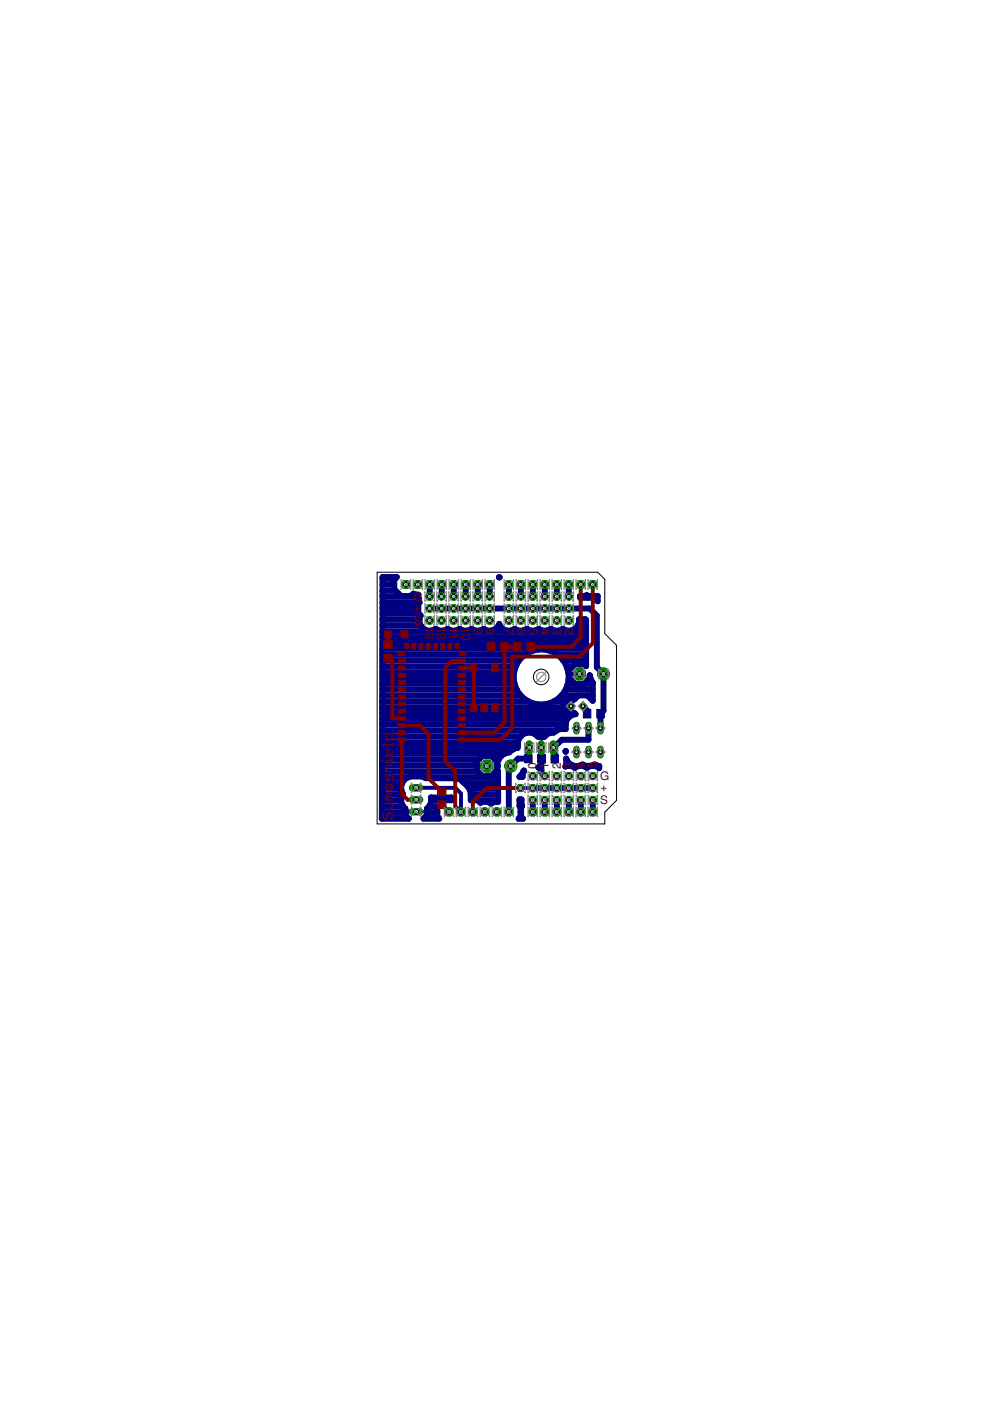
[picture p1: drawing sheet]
<svg xmlns="http://www.w3.org/2000/svg" width="210mm" height="297mm" viewBox="0 0 210 297" stroke-linecap="round" stroke-linejoin="round" font-family="sans-serif">
<defs><g id="words">
<g font-size="2.5" fill="#800000">
<text x="87.7" y="127.3">G</text>
<text x="87.7" y="129.6">+</text>
<text x="87.7" y="132.5">S</text>
<text x="90.3" y="132.9" transform="rotate(90 90.3 132.9)">1</text>
<text x="90.3" y="134.3" transform="rotate(90 90.3 134.3)">3</text>
<text x="92.8" y="132.9" transform="rotate(90 92.8 132.9)">1</text>
<text x="92.8" y="134.3" transform="rotate(90 92.8 134.3)">2</text>
<text x="95.4" y="132.9" transform="rotate(90 95.4 132.9)">1</text>
<text x="95.4" y="134.3" transform="rotate(90 95.4 134.3)">1</text>
<text x="98" y="132.9" transform="rotate(90 98 132.9)">1</text>
<text x="98" y="134.3" transform="rotate(90 98 134.3)">0</text>
<text x="100.5" y="133.2" transform="rotate(90 100.5 133.2)">9</text>
<text x="103.1" y="133.1" transform="rotate(90 103.1 133.1)">8</text>
<text x="107.1" y="133.1" transform="rotate(90 107.1 133.1)">7</text>
<text x="109.7" y="133.1" transform="rotate(90 109.7 133.1)">6</text>
<text x="112.2" y="133.2" transform="rotate(90 112.2 133.2)">5</text>
<text x="114.8" y="133.2" transform="rotate(90 114.8 133.2)">4</text>
<text x="117.3" y="133.2" transform="rotate(90 117.3 133.2)">3</text>
<text x="119.8" y="133.2" transform="rotate(90 119.8 133.2)">2</text>
<text x="113.8" y="163" transform="rotate(-90 113.8 163)">0</text>
<text x="116.3" y="163" transform="rotate(-90 116.3 163)">1</text>
<text x="118.9" y="163" transform="rotate(-90 118.9 163)">2</text>
<text x="121.4" y="163" transform="rotate(-90 121.4 163)">3</text>
<text x="124" y="163" transform="rotate(-90 124 163)">4</text>
<text x="126.5" y="162.9" transform="rotate(-90 126.5 162.9)">5</text>
<text x="127.3" y="165.5">G</text>
<text x="127.3" y="167.7">+</text>
<text x="127.3" y="170.5">S</text>
</g>
</g></defs>
<g fill="#000080" stroke="#000080" stroke-width=".21">
<path d="M116.8 160h1.6v1.8h-1.6z"/>
<path d="M114 160h1.6v1.8h-1.6z"/>
<path d="M111.2 160h1.6v1.7h-1.6z"/>
<path d="M114 160h1.6v1.7h-1.6z"/>
<path d="M123.7 150.4h1.6v1.8h-1.6z"/>
<path d="M126.5 150.4h1.6v1.8h-1.6z"/>
</g>
<g fill="#000080" stroke="#000080" stroke-width="1.3">
<path d="M115.5 129h2.6z"/>
<path d="M101.3 129h2.5z"/>
<path d="M110.4 129h2.6z"/>
<path d="M107.9 129h2.5z"/>
<path d="M113 129h2.5z"/>
<path d="M91.1 129h2.5z"/>
<path d="M93.6 129h2.6z"/>
<path d="M96.2 129h2.5z"/>
<path d="M98.7 129h2.6z"/>
<path d="M103.8 129h4.1z"/>
<path d="M118.1 129h2.5z"/>
<path d="M120.6 129h4.4z"/>
<path d="M125 129l1.5 1.5z"/>
<path d="M126.5 130.5l.1 11z"/>
<path d="M126.6 141.5l1.4 1.4z"/>
<path d="M127.3 151.3v3.1z"/>
<path d="M128 150.7l-.7 .6z"/>
<path d="M128 142.9v7.8z"/>
<path d="M123.2 169.6l-.1 2.5z"/>
<path d="M125.7 169.6v2.5z"/>
<path d="M91.1 123.9v2.6z"/>
<path d="M93.7 123.9l-.1 2.6z"/>
<path d="M96.2 123.9v2.6z"/>
<path d="M98.7 123.9v2.6z"/>
<path d="M101.3 123.9v2.6z"/>
<path d="M103.8 123.9v2.6z"/>
<path d="M107.9 123.9v2.6z"/>
<path d="M110.4 123.9v2.6z"/>
<path d="M113 123.9v2.6z"/>
<path d="M115.5 123.9v2.6z"/>
<path d="M118 123.9l.1 2.6z"/>
<path d="M120.6 123.9v2.6z"/>
<path d="M112.9 169.6l.1 2.5z"/>
<path d="M115.5 169.6v2.5z"/>
<path d="M118.1 169.6v2.5z"/>
<path d="M120.6 169.6v2.5z"/>
<path d="M110.6 170.6l.1 .1z"/>
<path d="M110.7 170.7v.2z"/>
<path d="M110.7 170.9l-.2 .2z"/>
<path d="M110.5 171.1v2.1z"/>
<path d="M110.5 173.2l.4 .4z"/>
<path d="M110 173.6h.9z"/>
<path d="M110.4 173.2l-.4 .4z"/>
<path d="M110.4 171.1v2.1z"/>
<path d="M110.1 170.9l.3 .2z"/>
<path d="M110.1 169.5v1.4z"/>
<path d="M110.1 169.5h.5z"/>
<path d="M110.6 169.5v1.1z"/>
<path d="M111 163.5l-.4 .7z"/>
<path d="M111 163.4v.1z"/>
<path d="M111.1 163.4l-.3 .7z"/>
<path d="M110.8 164.1v.6z"/>
<path d="M110.1 164.7h.7z"/>
<path d="M110.6 164.2l-.5 .5z"/>
<path d="M119.9 159.3v.1z"/>
<path d="M119.9 159.2v.2z"/>
<path d="M119.5 149.1v.6z"/>
<path d="M119.5 149.7h1.6z"/>
</g>
<circle cx="121.1" cy="149.7" r=".63" fill="#000080"/>
<g fill="#000080" stroke="#000080" stroke-width="1.3">
<path d="M119.5 149.7h1.6z"/>
<path d="M119.5 149.7v.7z"/>
<path d="M119.5 150.4l.9 .9z"/>
<path d="M120.4 151.3h.7z"/>
<path d="M121.1 149.7v1.6z"/>
</g>
<circle cx="121.1" cy="149.7" r=".63" fill="#000080"/>
<g fill="#000080" stroke="#000080" stroke-width="1.3">
<path d="M121.1 149.7v1.6z"/>
<path d="M121.1 151.3h.6z"/>
<path d="M121.7 151.3l.1-.1z"/>
<path d="M121.8 151.2l.2 .2z"/>
<path d="M121.8 151.4h.2z"/>
<path d="M120.9 151.8l.9-.4z"/>
<path d="M120.3 152.4l.6-.6z"/>
<path d="M120.3 152.4l-.4 .9z"/>
<path d="M119.9 153.3v1.3z"/>
<path d="M119.1 154.6h.8z"/>
<path d="M118.7 154.6h.4z"/>
</g>
<circle cx="118.7" cy="154.6" r=".63" fill="#000080"/>
<g fill="#000080" stroke="#000080" stroke-width="1.3">
<path d="M118.2 154.7l.5-.1z"/>
<path d="M117.8 154.9l.4-.2z"/>
</g>
<circle cx="117.8" cy="154.9" r=".63" fill="#000080"/>
<g fill="#000080" stroke="#000080" stroke-width="1.3">
<path d="M117.8 154.9l-.3 .3z"/>
<path d="M117.4 155.3l.1-.1z"/>
<path d="M116.8 155.3h.6z"/>
<path d="M115.9 155.7l.9-.4z"/>
<path d="M115.4 156.2l.5-.5z"/>
<path d="M115.3 156.2h.1z"/>
<path d="M115.1 156.1l.2 .1z"/>
<path d="M114.8 156.1h.3z"/>
<path d="M114.7 156.1v.3z"/>
</g>
<circle cx="114.7" cy="156.4" r=".63" fill="#000080"/>
<g fill="#000080" stroke="#000080" stroke-width="1.3">
<path d="M114.7 156.1v.3z"/>
<path d="M114.4 156.1h.2z"/>
<path d="M114.2 156.2l.2-.1z"/>
<path d="M114.1 156.2h.1z"/>
<path d="M113.6 155.7l.5 .5z"/>
<path d="M112.7 155.3l.9 .4z"/>
<path d="M111.7 155.3h1z"/>
<path d="M110.8 155.7l.9-.4z"/>
<path d="M110.8 155.7l-.6 .7z"/>
<path d="M110.2 156.4l-.4 .9z"/>
<path d="M109.8 157.3v.7z"/>
<path d="M109.8 158l-.1 .2z"/>
<path d="M109.7 158.2v.4z"/>
<path d="M109.4 158.6h.3z"/>
</g>
<circle cx="109.4" cy="158.6" r=".63" fill="#000080"/>
<g fill="#000080" stroke="#000080" stroke-width="1.3">
<path d="M109 158.7l.4-.1z"/>
<path d="M108.6 158.9l.4-.2z"/>
</g>
<circle cx="108.6" cy="158.9" r=".63" fill="#000080"/>
<g fill="#000080" stroke="#000080" stroke-width="1.3">
<path d="M108.2 159.2l.4-.3z"/>
<path d="M108.2 159.2l-.2 .3z"/>
<path d="M107.2 159.7l.7-.2z"/>
<path d="M106.5 160.1l.7-.4z"/>
<path d="M106.5 160.1l-.5 .5z"/>
<path d="M106 160.6l-.4 .7z"/>
<path d="M105.6 161.3l-.2 .7z"/>
<path d="M105.4 162v.8z"/>
<path d="M105.4 162.8l.2 .7z"/>
<path d="M105.6 163.6v6.4z"/>
<path d="M104.9 170h.7z"/>
<path d="M104.1 170.3l.8-.3z"/>
<path d="M103.2 170l.8 .3z"/>
<path d="M102.4 170h.8z"/>
<path d="M101.9 170.2l.5-.2z"/>
<path d="M101.3 169.7l.6 .5z"/>
<path d="M99.8 169.7h1.5z"/>
<path d="M99.8 168.3v1.4z"/>
<path d="M99.8 167.9v.4z"/>
</g>
<circle cx="99.8" cy="167.8" r=".63" fill="#000080"/>
<g fill="#000080" stroke="#000080" stroke-width="1.3">
<path d="M99.7 167.5l.1 .3z"/>
<path d="M99.5 167.1l.2 .4z"/>
</g>
<circle cx="99.5" cy="167.1" r=".63" fill="#000080"/>
<g fill="#000080" stroke="#000080" stroke-width="1.3">
<path d="M99.2 166.8l.3 .3z"/>
<path d="M98.3 165.9l.9 .9z"/>
</g>
<circle cx="98.3" cy="165.9" r=".63" fill="#000080"/>
<g fill="#000080" stroke="#000080" stroke-width="1.3">
<path d="M98 165.6l.3 .3z"/>
<path d="M97.7 165.3l.3 .3z"/>
</g>
<circle cx="97.7" cy="165.3" r=".63" fill="#000080"/>
<g fill="#000080" stroke="#000080" stroke-width="1.3">
<path d="M97.4 165.2l.3 .1z"/>
<path d="M97 165l.4 .2z"/>
</g>
<circle cx="97" cy="165" r=".63" fill="#000080"/>
<g fill="#000080" stroke="#000080" stroke-width="1.3">
<path d="M96.6 165h.4z"/>
<path d="M96.2 165h.4z"/>
</g>
<circle cx="96.2" cy="165" r=".63" fill="#000080"/>
<g fill="#000080" stroke="#000080" stroke-width="1.3">
<path d="M90.3 165h5.9z"/>
<path d="M89.5 164.6l.8 .4z"/>
<path d="M87 164.6h2.5z"/>
<path d="M86.1 165l.9-.4z"/>
<path d="M86.1 165l-.7 .7z"/>
<path d="M85.4 165.7l-.3 .9z"/>
<path d="M85.1 166.6v.9z"/>
<path d="M85.1 167.5l.3 .8z"/>
<path d="M85.4 168.3l-.3 .8z"/>
<path d="M85.1 169.1v1z"/>
<path d="M85.1 170.1l.3 .8z"/>
<path d="M85.4 170.9l.6 .5z"/>
<path d="M86 171.4l-.1 .2z"/>
<path d="M85.9 171.6v.2z"/>
<path d="M85.9 171.8l-.1 .2z"/>
<path d="M85.8 172.1h.3z"/>
</g>
<circle cx="86.1" cy="172.1" r=".63" fill="#000080"/>
<g fill="#000080" stroke="#000080" stroke-width="1.3">
<path d="M85.8 172.1h.3z"/>
<path d="M85.8 172.2l.1 .2z"/>
<path d="M85.9 172.4v.2z"/>
<path d="M85.9 172.6l.1 .2z"/>
<path d="M86 172.8l.1 .2z"/>
<path d="M86.1 173l.1 .2z"/>
<path d="M86.2 173.2l.2 .2z"/>
<path d="M86.4 173.4l.1 .1z"/>
<path d="M86.6 173.5l.1 .1z"/>
<path d="M81 173.6h5.7z"/>
<path d="M81.1 122.3l-.1 51.3z"/>
<path d="M81.1 122.3h3z"/>
<path d="M84.1 122.3l-.5 .6z"/>
<path d="M83.6 122.9v2z"/>
<path d="M83.6 124.9l1.4 1.5z"/>
<path d="M85 126.4h2.1z"/>
<path d="M87.1 126.4l.5-.5z"/>
<path d="M87.6 125.9l.6 .2z"/>
<path d="M88.2 126.1h.5z"/>
<path d="M88.7 126.1v1.4z"/>
<path d="M88.7 127.5l.3 .2z"/>
<path d="M89 127.7l-.3 .3z"/>
<path d="M88.7 128v2z"/>
<path d="M88.7 130l.5 .5z"/>
<path d="M89.2 130.5l-.3 .6z"/>
<path d="M88.9 131.1v.9z"/>
<path d="M88.9 132l.4 .8z"/>
<path d="M89.3 132.8l.6 .6z"/>
<path d="M89.9 133.4l.8 .3z"/>
<path d="M90.7 133.7h.8z"/>
<path d="M91.5 133.7l.8-.3z"/>
<path d="M92.4 133.4l.8 .3z"/>
<path d="M93.2 133.7h.9z"/>
<path d="M94.1 133.7l.7-.3z"/>
<path d="M95 133.4l.8 .3z"/>
<path d="M95.8 133.7h.8z"/>
<path d="M96.6 133.7l.8-.3z"/>
<path d="M97.5 133.4l.8 .3z"/>
<path d="M98.3 133.7h.8z"/>
<path d="M99.1 133.7l.8-.3z"/>
<path d="M100.1 133.4l.8 .3z"/>
<path d="M100.9 133.7h.8z"/>
<path d="M101.7 133.7l.8-.3z"/>
<path d="M102.6 133.4l.8 .3z"/>
<path d="M103.4 133.7h.8z"/>
<path d="M104.2 133.7l.8-.3z"/>
<path d="M105 133.4l.6-.6z"/>
<path d="M105.9 132.3l-.3 .5z"/>
<path d="M105.9 132.3l.2 .5z"/>
<path d="M106.1 132.8l.6 .6z"/>
<path d="M106.7 133.4l.7 .3z"/>
<path d="M107.4 133.7h.9z"/>
<path d="M108.3 133.7l.8-.3z"/>
<path d="M109.2 133.4l.8 .3z"/>
<path d="M110 133.7h.8z"/>
<path d="M110.8 133.7l.8-.3z"/>
<path d="M111.8 133.4l.7 .3z"/>
<path d="M112.5 133.7h.9z"/>
<path d="M113.4 133.7l.8-.3z"/>
<path d="M114.3 133.4l.8 .3z"/>
<path d="M115.1 133.7h.8z"/>
<path d="M115.9 133.7l.8-.3z"/>
<path d="M116.9 133.4l.7 .3z"/>
<path d="M117.6 133.7h.9z"/>
<path d="M118.5 133.7l.8-.3z"/>
<path d="M119.4 133.4l.8 .3z"/>
<path d="M120.2 133.7h.8z"/>
<path d="M121 133.7l.8-.3z"/>
<path d="M121.8 133.4l.6-.6z"/>
<path d="M122.8 132l-.4 .8z"/>
<path d="M122.8 131.3v.7z"/>
<path d="M122.8 131.3h1.3z"/>
<path d="M124.1 131.3l.2 .2z"/>
<path d="M124.3 131.5v9.7z"/>
<path d="M123.8 140.7l.5 .5z"/>
<path d="M122.9 140.7h.9z"/>
</g>
<circle cx="122.9" cy="140.7" r=".63" fill="#000080"/>
<g fill="#000080" stroke="#000080" stroke-width="1.3">
<path d="M122 140.7h.9z"/>
<path d="M120.7 142l1.3-1.3z"/>
<path d="M120.7 142v.9z"/>
</g>
<circle cx="120.7" cy="142.9" r=".63" fill="#000080"/>
<g fill="#000080" stroke="#000080" stroke-width="1.3">
<path d="M120.7 142.9v.9z"/>
<path d="M120.7 143.8l1.3 1.3z"/>
<path d="M122 145.1h.9z"/>
</g>
<circle cx="122.9" cy="145" r=".63" fill="#000080"/>
<g fill="#000080" stroke="#000080" stroke-width="1.3">
<path d="M122.9 145.1h.9z"/>
<path d="M125 143.8l-1.2 1.3z"/>
<path d="M125 143.2v.6z"/>
<path d="M125.1 143.3l.1 .7z"/>
<path d="M125.2 144l.4 .7z"/>
<path d="M125.7 144.7v3.9z"/>
<path d="M124.5 147.4l1.2 1.2z"/>
<path d="M122.6 147.4h1.9z"/>
<path d="M122.6 147.4l-.8 .9z"/>
<path d="M121.7 148.2l.1 .1z"/>
<path d="M121.1 148.2h.6z"/>
<path d="M121.1 148.2v1.5z"/>
</g>
<circle cx="121.1" cy="149.7" r=".63" fill="#000080"/>
<g fill="#000080" stroke="#000080" stroke-width="1.3">
<path d="M121.1 148.2v1.5z"/>
<path d="M120.4 148.2h.7z"/>
<path d="M120.4 148.2l-.9 .9z"/>
<path d="M120.6 143v1.1z"/>
<path d="M120.3 141.8l.3 1.2z"/>
<path d="M119.9 140.8l.4 1z"/>
<path d="M119.3 139.8l.6 1z"/>
<path d="M118.4 139l.9 .8z"/>
<path d="M117.5 138.4l.9 .6z"/>
<path d="M116.4 137.9l1.1 .5z"/>
<path d="M115.3 137.7l1.1 .2z"/>
<path d="M114.2 137.7h1.1z"/>
<path d="M113 137.9l1.2-.2z"/>
<path d="M112 138.4l1-.5z"/>
<path d="M111 139l1-.6z"/>
<path d="M111 139l-.8 .8z"/>
<path d="M110.2 139.8l-.6 1z"/>
<path d="M109.6 140.8l-.4 1z"/>
<path d="M109.2 141.8l-.3 1.2z"/>
<path d="M108.9 143v1.1z"/>
<path d="M108.9 144.1l.3 1.1z"/>
<path d="M109.2 145.2l.4 1.1z"/>
<path d="M109.6 146.3l.6 .9z"/>
<path d="M110.2 147.2l.8 .9z"/>
<path d="M111 148.1l1 .6z"/>
<path d="M112 148.7l1 .4z"/>
<path d="M113 149.1l1.2 .2z"/>
<path d="M114.2 149.3h1.1z"/>
<path d="M115.3 149.3l1.1-.2z"/>
<path d="M116.4 149.1l1.1-.4z"/>
<path d="M117.5 148.7l.9-.6z"/>
<path d="M118.4 148.1l.9-.9z"/>
<path d="M119.9 146.3l-.6 .9z"/>
<path d="M120.3 145.2l-.4 1.1z"/>
<path d="M120.6 144.1l-.3 1.1z"/>
<path d="M102.3 160.3h.9z"/>
<path d="M102.3 160.3l-1.2 1.2z"/>
<path d="M101.1 161.5v.9z"/>
</g>
<circle cx="101.1" cy="162.4" r=".63" fill="#000080"/>
<g fill="#000080" stroke="#000080" stroke-width="1.3">
<path d="M101.1 162.4v.9z"/>
<path d="M101.1 163.3l1.2 1.3z"/>
<path d="M102.3 164.6h.9z"/>
</g>
<circle cx="103.2" cy="164.6" r=".63" fill="#000080"/>
<g fill="#000080" stroke="#000080" stroke-width="1.3">
<path d="M103.2 164.6h.9z"/>
<path d="M104.1 164.6l1.3-1.3z"/>
<path d="M105.4 162.4v.9z"/>
</g>
<circle cx="105.4" cy="162.4" r=".63" fill="#000080"/>
<g fill="#000080" stroke="#000080" stroke-width="1.3">
<path d="M105.4 161.5v.9z"/>
<path d="M104.1 160.3l1.3 1.2z"/>
<path d="M103.2 160.3h.9z"/>
</g>
<circle cx="103.2" cy="160.3" r=".63" fill="#000080"/>
<g fill="#000080" stroke="#000080" stroke-width="1.3">
<path d="M94.2 169.7l-1.5 1.4z"/>
<path d="M92.7 171.1v2.1z"/>
<path d="M92.7 173.2l.4 .4z"/>
<path d="M89.8 173.6h3.3z"/>
<path d="M89.8 173.6l.1-.1z"/>
<path d="M89.9 173.5l.2-.1z"/>
<path d="M90.1 173.4l.1-.2z"/>
<path d="M90.4 173l-.2 .2z"/>
<path d="M90.5 172.8l-.1 .2z"/>
<path d="M90.5 172.6v.2z"/>
<path d="M90.6 172.4l-.1 .2z"/>
<path d="M90.6 172.2v.2z"/>
<path d="M90.4 172.1h.2z"/>
</g>
<circle cx="90.4" cy="172.1" r=".63" fill="#000080"/>
<g fill="#000080" stroke="#000080" stroke-width="1.3">
<path d="M90.4 172.1h.2z"/>
<path d="M90.6 171.8v.2z"/>
<path d="M90.5 171.6l.1 .2z"/>
<path d="M90.5 171.4v.2z"/>
<path d="M91 170.9l-.5 .5z"/>
<path d="M91.4 170.1l-.4 .8z"/>
<path d="M91.4 169.1v1z"/>
<path d="M91.4 169.1h4.3z"/>
<path d="M95.7 169.1v.6z"/>
<path d="M94.2 169.7h1.5z"/>
<path d="M123 126.4h1.1z"/>
<path d="M124.1 126.4l.3-.2z"/>
<path d="M124.4 126.2l.2 .2z"/>
<path d="M124.6 126.4h2.1z"/>
<path d="M126.7 126.4v1.1z"/>
<path d="M126.3 127.1l.4 .4z"/>
<path d="M125.5 126.7l.8 .4z"/>
<path d="M124.6 126.7h.9z"/>
<path d="M123 126.7h1.6z"/>
<path d="M123 126.4v.3z"/>
<path d="M105.8 122.4h.1z"/>
</g>
<circle cx="114.2" cy="162.7" r=".63" fill="#000080"/>
<g fill="#000080" stroke="#000080" stroke-width="1.3">
<path d="M114.2 162.7h.2z"/>
<path d="M114.3 162.7h.1z"/>
<path d="M126.9 162.7l.2 .2z"/>
<path d="M126.1 162.4l.8 .3z"/>
<path d="M125.3 162.4h.8z"/>
<path d="M124.5 162.7l.8-.3z"/>
<path d="M123.6 162.4l.8 .3z"/>
<path d="M122.7 162.4h.9z"/>
<path d="M121.9 162.7l.8-.3z"/>
<path d="M121 162.4l.8 .3z"/>
<path d="M120.2 162.4h.8z"/>
<path d="M119.9 162.5l.3-.1z"/>
<path d="M120.1 162.1l-.2 .4z"/>
<path d="M120.1 160.8v1.3z"/>
<path d="M120.1 160.8l.2 .6z"/>
<path d="M120.3 161.4l.6 .7z"/>
<path d="M120.9 162.1l.9 .3z"/>
<path d="M121.8 162.4h.9z"/>
<path d="M122.7 162.4l.8-.3z"/>
<path d="M123.5 162.1l.8 .3z"/>
<path d="M124.3 162.4h.9z"/>
<path d="M125.2 162.4l.8-.3z"/>
<path d="M126 162.1l.8 .3z"/>
<path d="M126.8 162.4h.3z"/>
<path d="M127.1 162.4v.5z"/>
<path d="M81 173.5h5.5z"/>
<path d="M90 173.5h3z"/>
<path d="M110.1 173.5h.7z"/>
<path d="M81 172.2h4.8z"/>
<path d="M90.6 172.2h2.1z"/>
<path d="M110.4 172.2h.1z"/>
<path d="M81 171h4.5z"/>
<path d="M91 171h1.9z"/>
<path d="M110.2 171h.4z"/>
<path d="M81 169.7h4.1z"/>
<path d="M91.4 169.7h2.7z"/>
<path d="M101.4 169.7h4.2z"/>
<path d="M110.1 169.7h.5z"/>
<path d="M81 168.5h4.3z"/>
<path d="M99.8 168.5h5.8z"/>
<path d="M81 167.3h4.1z"/>
<path d="M99.5 167.3h6.1z"/>
<path d="M81 166h4.3z"/>
<path d="M98.4 166h7.2z"/>
<path d="M81 164.8h5.6z"/>
<path d="M89.8 164.8h15.8z"/>
<path d="M81 163.6h20.3z"/>
<path d="M105.1 163.6h.5z"/>
<path d="M81 162.3h20.1z"/>
</g>
<circle cx="105.4" cy="162.3" r=".63" fill="#000080"/>
<g fill="#000080" stroke="#000080" stroke-width="1.3">
<path d="M120 162.3h1.5z"/>
<path d="M122.9 162.3h1.2z"/>
<path d="M125.5 162.3h1.1z"/>
<path d="M81 161.1h20.5z"/>
<path d="M104.9 161.1h.8z"/>
<path d="M81 159.8h26z"/>
<path d="M81 158.6h28.3z"/>
<path d="M81 157.4h28.8z"/>
<path d="M81 156.1h29.4z"/>
<path d="M114 156.1h.4z"/>
</g>
<circle cx="114.7" cy="156.1" r=".63" fill="#000080"/>
<g fill="#000080" stroke="#000080" stroke-width="1.3">
<path d="M115.1 156.1h.4z"/>
<path d="M81 154.9h36.9z"/>
<path d="M81 153.6h38.9z"/>
<path d="M81 152.4h39.3z"/>
<path d="M81 151.2h39.3z"/>
</g>
<circle cx="121.1" cy="151.2" r=".63" fill="#000080"/>
<path d="M81 149.9h38.5z" fill="#000080" stroke="#000080" stroke-width="1.3"/>
<circle cx="121.1" cy="149.9" r=".63" fill="#000080"/>
<g fill="#000080" stroke="#000080" stroke-width="1.3">
<path d="M81 148.7h31z"/>
<path d="M117.5 148.7h2.4z"/>
</g>
<circle cx="121.1" cy="148.7" r=".63" fill="#000080"/>
<g fill="#000080" stroke="#000080" stroke-width="1.3">
<path d="M81 147.5h29.4z"/>
<path d="M119 147.5h3.6z"/>
<path d="M124.6 147.5h1.1z"/>
<path d="M81 146.2h28.6z"/>
<path d="M119.9 146.2h5.8z"/>
<path d="M81 145h28.1z"/>
<path d="M120.4 145h1.5z"/>
<path d="M123.8 145h1.9z"/>
<path d="M81 143.8h27.9z"/>
<path d="M120.6 143.8h.1z"/>
<path d="M125 143.8h.2z"/>
<path d="M81 142.5h28z"/>
<path d="M120.5 142.5h.2z"/>
<path d="M81 141.3h28.4z"/>
<path d="M120.1 141.3h1.3z"/>
<path d="M81.1 140h29z"/>
<path d="M119.4 140h4.9z"/>
<path d="M81.1 138.8h30.2z"/>
<path d="M118.2 138.8h6.1z"/>
<path d="M81.1 137.6h43.2z"/>
<path d="M81.1 136.3h43.2z"/>
<path d="M81.1 135.1h43.2z"/>
<path d="M81.1 133.9h43.2z"/>
<path d="M81.1 132.6h8.1z"/>
<path d="M105.7 132.6h.3z"/>
<path d="M122.5 132.6h1.8z"/>
<path d="M81.1 131.4h7.8z"/>
<path d="M122.8 131.4h1.4z"/>
<path d="M81.1 130.1h7.7z"/>
<path d="M81.1 128.9h7.6z"/>
<path d="M81.1 127.7h7.8z"/>
<path d="M81.1 126.4h7.6z"/>
<path d="M123 126.4h3.7z"/>
<path d="M81.1 125.2h2.7z"/>
<path d="M81.1 123.9h2.5z"/>
<path d="M81.1 122.7h2.7z"/>
<path d="M114.7 158.5l.1 5.4z"/>
<path d="M114.8 163.9l.7 .6z"/>
</g>
<circle cx="114.8" cy="160.8" r=".51" fill="#000080"/>
<g fill="#000080" stroke="#000080" stroke-width="1">
<path d="M114.7 158.5l.1 2.3z"/>
<path d="M114.8 160.8v.4z"/>
<path d="M114.8 160.9v.3z"/>
</g>
<g fill="#000080" stroke="#000080" stroke-width="1.3">
<path d="M112 158.7v2.1z"/>
<path d="M109.9 160.8h2.1z"/>
<path d="M108.3 162.4l1.6-1.6z"/>
<path d="M107.9 162.8v9.3z"/>
<path d="M107.9 162.8l.4-.4z"/>
<path d="M112.1 158.7l.1-.2z"/>
<path d="M117.6 158.7v2.2z"/>
<path d="M117.3 158.4l.3 .3z"/>
<path d="M117.3 158.4v.1z"/>
<path d="M117.6 158.5v.2z"/>
<path d="M117.5 158.4l.1 .1z"/>
<path d="M117.5 158.4l1.6-1.6z"/>
<path d="M119.1 156.8h5.7z"/>
<path d="M124.8 154.4v2.4z"/>
<path d="M113 167.1h2.5z"/>
<path d="M115.5 167.1h2.6z"/>
<path d="M118.1 167.1h2.5z"/>
<path d="M120.6 167.1h2.6z"/>
<path d="M123.2 167.1h2.5z"/>
<path d="M124.5 150.6v.7z"/>
<path d="M123.6 149.7l.9 .9z"/>
</g>
<g fill="#000080" stroke="#000080" stroke-width=".83">
<path d="M88.2 167h8.4z"/>
<path d="M96.6 167l1.1 1.3z"/>
<path d="M97.7 168.3v3.8z"/>
<path d="M110.3 167.1h2.7z"/>
</g>
<circle cx="97.7" cy="172.1" r=".92" fill="#008000" stroke="#008000" stroke-width=".21"/>
<circle cx="97.7" cy="172.1" r=".51" fill="#fff" stroke="#000" stroke-width=".21"/>
<circle cx="100.3" cy="172.1" r=".92" fill="#008000" stroke="#008000" stroke-width=".21"/>
<circle cx="100.3" cy="172.1" r=".51" fill="#fff" stroke="#000" stroke-width=".21"/>
<circle cx="113" cy="172.1" r=".92" fill="#008000" stroke="#008000" stroke-width=".21"/>
<circle cx="113" cy="172.1" r=".51" fill="#fff" stroke="#000" stroke-width=".21"/>
<circle cx="115.5" cy="172.1" r=".92" fill="#008000" stroke="#008000" stroke-width=".21"/>
<circle cx="115.5" cy="172.1" r=".51" fill="#fff" stroke="#000" stroke-width=".21"/>
<circle cx="118" cy="172.1" r=".92" fill="#008000" stroke="#008000" stroke-width=".21"/>
<circle cx="118" cy="172.1" r=".51" fill="#fff" stroke="#000" stroke-width=".21"/>
<circle cx="120.6" cy="172.1" r=".92" fill="#008000" stroke="#008000" stroke-width=".21"/>
<circle cx="120.6" cy="172.1" r=".51" fill="#fff" stroke="#000" stroke-width=".21"/>
<circle cx="123.1" cy="172.1" r=".92" fill="#008000" stroke="#008000" stroke-width=".21"/>
<circle cx="123.1" cy="172.1" r=".51" fill="#fff" stroke="#000" stroke-width=".21"/>
<circle cx="125.7" cy="172.1" r=".92" fill="#008000" stroke="#008000" stroke-width=".21"/>
<circle cx="125.7" cy="172.1" r=".51" fill="#fff" stroke="#000" stroke-width=".21"/>
<circle cx="86.1" cy="123.9" r=".92" fill="#008000" stroke="#008000" stroke-width=".21"/>
<circle cx="86.1" cy="123.9" r=".51" fill="#fff" stroke="#000" stroke-width=".21"/>
<circle cx="125.7" cy="123.9" r=".92" fill="#008000" stroke="#008000" stroke-width=".21"/>
<circle cx="125.7" cy="123.9" r=".51" fill="#fff" stroke="#000" stroke-width=".21"/>
<circle cx="123.1" cy="123.9" r=".92" fill="#008000" stroke="#008000" stroke-width=".21"/>
<circle cx="123.1" cy="123.9" r=".51" fill="#fff" stroke="#000" stroke-width=".21"/>
<circle cx="120.6" cy="123.9" r=".92" fill="#008000" stroke="#008000" stroke-width=".21"/>
<circle cx="120.6" cy="123.9" r=".51" fill="#fff" stroke="#000" stroke-width=".21"/>
<circle cx="118" cy="123.9" r=".92" fill="#008000" stroke="#008000" stroke-width=".21"/>
<circle cx="118" cy="123.9" r=".51" fill="#fff" stroke="#000" stroke-width=".21"/>
<circle cx="115.5" cy="123.9" r=".92" fill="#008000" stroke="#008000" stroke-width=".21"/>
<circle cx="115.5" cy="123.9" r=".51" fill="#fff" stroke="#000" stroke-width=".21"/>
<circle cx="113" cy="123.9" r=".92" fill="#008000" stroke="#008000" stroke-width=".21"/>
<circle cx="113" cy="123.9" r=".51" fill="#fff" stroke="#000" stroke-width=".21"/>
<circle cx="110.4" cy="123.9" r=".92" fill="#008000" stroke="#008000" stroke-width=".21"/>
<circle cx="110.4" cy="123.9" r=".51" fill="#fff" stroke="#000" stroke-width=".21"/>
<circle cx="107.9" cy="123.9" r=".92" fill="#008000" stroke="#008000" stroke-width=".21"/>
<circle cx="107.9" cy="123.9" r=".51" fill="#fff" stroke="#000" stroke-width=".21"/>
<circle cx="103.8" cy="123.9" r=".92" fill="#008000" stroke="#008000" stroke-width=".21"/>
<circle cx="103.8" cy="123.9" r=".51" fill="#fff" stroke="#000" stroke-width=".21"/>
<circle cx="101.3" cy="123.9" r=".92" fill="#008000" stroke="#008000" stroke-width=".21"/>
<circle cx="101.3" cy="123.9" r=".51" fill="#fff" stroke="#000" stroke-width=".21"/>
<circle cx="98.7" cy="123.9" r=".92" fill="#008000" stroke="#008000" stroke-width=".21"/>
<circle cx="98.7" cy="123.9" r=".51" fill="#fff" stroke="#000" stroke-width=".21"/>
<circle cx="96.2" cy="123.9" r=".92" fill="#008000" stroke="#008000" stroke-width=".21"/>
<circle cx="96.2" cy="123.9" r=".51" fill="#fff" stroke="#000" stroke-width=".21"/>
<circle cx="93.7" cy="123.9" r=".92" fill="#008000" stroke="#008000" stroke-width=".21"/>
<circle cx="93.7" cy="123.9" r=".51" fill="#fff" stroke="#000" stroke-width=".21"/>
<circle cx="91.1" cy="123.9" r=".92" fill="#008000" stroke="#008000" stroke-width=".21"/>
<circle cx="91.1" cy="123.9" r=".51" fill="#fff" stroke="#000" stroke-width=".21"/>
<circle cx="88.6" cy="123.9" r=".92" fill="#008000" stroke="#008000" stroke-width=".21"/>
<circle cx="88.6" cy="123.9" r=".51" fill="#fff" stroke="#000" stroke-width=".21"/>
<circle cx="105.3" cy="172.1" r=".92" fill="#008000" stroke="#008000" stroke-width=".21"/>
<circle cx="105.3" cy="172.1" r=".51" fill="#fff" stroke="#000" stroke-width=".21"/>
<circle cx="102.8" cy="172.1" r=".92" fill="#008000" stroke="#008000" stroke-width=".21"/>
<circle cx="102.8" cy="172.1" r=".51" fill="#fff" stroke="#000" stroke-width=".21"/>
<circle cx="95.2" cy="172.1" r=".92" fill="#008000" stroke="#008000" stroke-width=".21"/>
<circle cx="95.2" cy="172.1" r=".51" fill="#fff" stroke="#000" stroke-width=".21"/>
<circle cx="107.9" cy="172.1" r=".92" fill="#008000" stroke="#008000" stroke-width=".21"/>
<circle cx="107.9" cy="172.1" r=".51" fill="#fff" stroke="#000" stroke-width=".21"/>
<circle cx="125.7" cy="164.5" r=".76" fill="#008000" stroke="#008000" stroke-width=".21"/>
<circle cx="125.7" cy="164.5" r=".51" fill="#fff" stroke="#000" stroke-width=".21"/>
<circle cx="125.7" cy="167.1" r=".83" fill="#008000" stroke="#008000" stroke-width=".21"/>
<circle cx="125.7" cy="167.1" r=".51" fill="#fff" stroke="#000" stroke-width=".21"/>
<circle cx="125.7" cy="169.6" r=".83" fill="#008000" stroke="#008000" stroke-width=".21"/>
<circle cx="125.7" cy="169.6" r=".51" fill="#fff" stroke="#000" stroke-width=".21"/>
<circle cx="123.2" cy="164.5" r=".83" fill="#008000" stroke="#008000" stroke-width=".21"/>
<circle cx="123.2" cy="164.5" r=".51" fill="#fff" stroke="#000" stroke-width=".21"/>
<circle cx="123.2" cy="167.1" r=".83" fill="#008000" stroke="#008000" stroke-width=".21"/>
<circle cx="123.2" cy="167.1" r=".51" fill="#fff" stroke="#000" stroke-width=".21"/>
<circle cx="123.2" cy="169.6" r=".83" fill="#008000" stroke="#008000" stroke-width=".21"/>
<circle cx="123.2" cy="169.6" r=".51" fill="#fff" stroke="#000" stroke-width=".21"/>
<circle cx="93.6" cy="126.5" r=".76" fill="#008000" stroke="#008000" stroke-width=".21"/>
<circle cx="93.6" cy="126.5" r=".51" fill="#fff" stroke="#000" stroke-width=".21"/>
<circle cx="93.6" cy="129" r=".83" fill="#008000" stroke="#008000" stroke-width=".21"/>
<circle cx="93.6" cy="129" r=".51" fill="#fff" stroke="#000" stroke-width=".21"/>
<circle cx="93.6" cy="131.5" r=".83" fill="#008000" stroke="#008000" stroke-width=".21"/>
<circle cx="93.6" cy="131.5" r=".51" fill="#fff" stroke="#000" stroke-width=".21"/>
<circle cx="91.1" cy="126.5" r=".83" fill="#008000" stroke="#008000" stroke-width=".21"/>
<circle cx="91.1" cy="126.5" r=".51" fill="#fff" stroke="#000" stroke-width=".21"/>
<circle cx="91.1" cy="129" r=".83" fill="#008000" stroke="#008000" stroke-width=".21"/>
<circle cx="91.1" cy="129" r=".51" fill="#fff" stroke="#000" stroke-width=".21"/>
<circle cx="91.1" cy="131.5" r=".83" fill="#008000" stroke="#008000" stroke-width=".21"/>
<circle cx="91.1" cy="131.5" r=".51" fill="#fff" stroke="#000" stroke-width=".21"/>
<circle cx="98.7" cy="126.5" r=".76" fill="#008000" stroke="#008000" stroke-width=".21"/>
<circle cx="98.7" cy="126.5" r=".51" fill="#fff" stroke="#000" stroke-width=".21"/>
<circle cx="98.7" cy="129" r=".83" fill="#008000" stroke="#008000" stroke-width=".21"/>
<circle cx="98.7" cy="129" r=".51" fill="#fff" stroke="#000" stroke-width=".21"/>
<circle cx="98.7" cy="131.5" r=".83" fill="#008000" stroke="#008000" stroke-width=".21"/>
<circle cx="98.7" cy="131.5" r=".51" fill="#fff" stroke="#000" stroke-width=".21"/>
<circle cx="96.2" cy="126.5" r=".83" fill="#008000" stroke="#008000" stroke-width=".21"/>
<circle cx="96.2" cy="126.5" r=".51" fill="#fff" stroke="#000" stroke-width=".21"/>
<circle cx="96.2" cy="129" r=".83" fill="#008000" stroke="#008000" stroke-width=".21"/>
<circle cx="96.2" cy="129" r=".51" fill="#fff" stroke="#000" stroke-width=".21"/>
<circle cx="96.2" cy="131.5" r=".83" fill="#008000" stroke="#008000" stroke-width=".21"/>
<circle cx="96.2" cy="131.5" r=".51" fill="#fff" stroke="#000" stroke-width=".21"/>
<circle cx="103.8" cy="126.5" r=".76" fill="#008000" stroke="#008000" stroke-width=".21"/>
<circle cx="103.8" cy="126.5" r=".51" fill="#fff" stroke="#000" stroke-width=".21"/>
<circle cx="103.8" cy="129" r=".83" fill="#008000" stroke="#008000" stroke-width=".21"/>
<circle cx="103.8" cy="129" r=".51" fill="#fff" stroke="#000" stroke-width=".21"/>
<circle cx="103.8" cy="131.5" r=".83" fill="#008000" stroke="#008000" stroke-width=".21"/>
<circle cx="103.8" cy="131.5" r=".51" fill="#fff" stroke="#000" stroke-width=".21"/>
<circle cx="101.3" cy="126.5" r=".83" fill="#008000" stroke="#008000" stroke-width=".21"/>
<circle cx="101.3" cy="126.5" r=".51" fill="#fff" stroke="#000" stroke-width=".21"/>
<circle cx="101.3" cy="129" r=".83" fill="#008000" stroke="#008000" stroke-width=".21"/>
<circle cx="101.3" cy="129" r=".51" fill="#fff" stroke="#000" stroke-width=".21"/>
<circle cx="101.3" cy="131.5" r=".83" fill="#008000" stroke="#008000" stroke-width=".21"/>
<circle cx="101.3" cy="131.5" r=".51" fill="#fff" stroke="#000" stroke-width=".21"/>
<circle cx="110.4" cy="126.5" r=".76" fill="#008000" stroke="#008000" stroke-width=".21"/>
<circle cx="110.4" cy="126.5" r=".51" fill="#fff" stroke="#000" stroke-width=".21"/>
<circle cx="110.4" cy="129" r=".83" fill="#008000" stroke="#008000" stroke-width=".21"/>
<circle cx="110.4" cy="129" r=".51" fill="#fff" stroke="#000" stroke-width=".21"/>
<circle cx="110.4" cy="131.5" r=".83" fill="#008000" stroke="#008000" stroke-width=".21"/>
<circle cx="110.4" cy="131.5" r=".51" fill="#fff" stroke="#000" stroke-width=".21"/>
<circle cx="107.9" cy="126.5" r=".83" fill="#008000" stroke="#008000" stroke-width=".21"/>
<circle cx="107.9" cy="126.5" r=".51" fill="#fff" stroke="#000" stroke-width=".21"/>
<circle cx="107.9" cy="129" r=".83" fill="#008000" stroke="#008000" stroke-width=".21"/>
<circle cx="107.9" cy="129" r=".51" fill="#fff" stroke="#000" stroke-width=".21"/>
<circle cx="107.9" cy="131.5" r=".83" fill="#008000" stroke="#008000" stroke-width=".21"/>
<circle cx="107.9" cy="131.5" r=".51" fill="#fff" stroke="#000" stroke-width=".21"/>
<circle cx="115.5" cy="126.5" r=".76" fill="#008000" stroke="#008000" stroke-width=".21"/>
<circle cx="115.5" cy="126.5" r=".51" fill="#fff" stroke="#000" stroke-width=".21"/>
<circle cx="115.5" cy="129" r=".83" fill="#008000" stroke="#008000" stroke-width=".21"/>
<circle cx="115.5" cy="129" r=".51" fill="#fff" stroke="#000" stroke-width=".21"/>
<circle cx="115.5" cy="131.5" r=".83" fill="#008000" stroke="#008000" stroke-width=".21"/>
<circle cx="115.5" cy="131.5" r=".51" fill="#fff" stroke="#000" stroke-width=".21"/>
<circle cx="113" cy="126.5" r=".83" fill="#008000" stroke="#008000" stroke-width=".21"/>
<circle cx="113" cy="126.5" r=".51" fill="#fff" stroke="#000" stroke-width=".21"/>
<circle cx="113" cy="129" r=".83" fill="#008000" stroke="#008000" stroke-width=".21"/>
<circle cx="113" cy="129" r=".51" fill="#fff" stroke="#000" stroke-width=".21"/>
<circle cx="113" cy="131.5" r=".83" fill="#008000" stroke="#008000" stroke-width=".21"/>
<circle cx="113" cy="131.5" r=".51" fill="#fff" stroke="#000" stroke-width=".21"/>
<circle cx="120.6" cy="126.5" r=".76" fill="#008000" stroke="#008000" stroke-width=".21"/>
<circle cx="120.6" cy="126.5" r=".51" fill="#fff" stroke="#000" stroke-width=".21"/>
<circle cx="120.6" cy="129" r=".83" fill="#008000" stroke="#008000" stroke-width=".21"/>
<circle cx="120.6" cy="129" r=".51" fill="#fff" stroke="#000" stroke-width=".21"/>
<circle cx="120.6" cy="131.5" r=".83" fill="#008000" stroke="#008000" stroke-width=".21"/>
<circle cx="120.6" cy="131.5" r=".51" fill="#fff" stroke="#000" stroke-width=".21"/>
<circle cx="118.1" cy="126.5" r=".83" fill="#008000" stroke="#008000" stroke-width=".21"/>
<circle cx="118.1" cy="126.5" r=".51" fill="#fff" stroke="#000" stroke-width=".21"/>
<circle cx="118.1" cy="129" r=".83" fill="#008000" stroke="#008000" stroke-width=".21"/>
<circle cx="118.1" cy="129" r=".51" fill="#fff" stroke="#000" stroke-width=".21"/>
<circle cx="118.1" cy="131.5" r=".83" fill="#008000" stroke="#008000" stroke-width=".21"/>
<circle cx="118.1" cy="131.5" r=".51" fill="#fff" stroke="#000" stroke-width=".21"/>
<circle cx="128" cy="142.9" r="1.27" fill="#008000" stroke="#008000" stroke-width=".21"/>
<circle cx="128" cy="142.9" r=".51" fill="#fff" stroke="#000" stroke-width=".21"/>
<circle cx="122.9" cy="142.9" r="1.38" fill="#008000" stroke="#008000" stroke-width=".21"/>
<circle cx="122.9" cy="142.9" r=".51" fill="#fff" stroke="#000" stroke-width=".21"/>
<circle cx="108.3" cy="162.4" r="1.27" fill="#008000" stroke="#008000" stroke-width=".21"/>
<circle cx="108.3" cy="162.4" r=".51" fill="#fff" stroke="#000" stroke-width=".21"/>
<circle cx="103.2" cy="162.4" r="1.38" fill="#008000" stroke="#008000" stroke-width=".21"/>
<circle cx="103.2" cy="162.4" r=".51" fill="#fff" stroke="#000" stroke-width=".21"/>
<path d="M112.2 157.8v1.5z" fill="#008000" stroke="#008000" stroke-width="1.5"/>
<circle cx="112.2" cy="158.5" r=".51" fill="#fff" stroke="#000" stroke-width=".21"/>
<path d="M114.7 157.8v1.5z" fill="#008000" stroke="#008000" stroke-width="1.5"/>
<circle cx="114.7" cy="158.5" r=".51" fill="#fff" stroke="#000" stroke-width=".21"/>
<path d="M117.3 157.8v1.5z" fill="#008000" stroke="#008000" stroke-width="1.5"/>
<circle cx="117.3" cy="158.5" r=".51" fill="#fff" stroke="#000" stroke-width=".21"/>
<circle cx="120.6" cy="164.5" r=".76" fill="#008000" stroke="#008000" stroke-width=".21"/>
<circle cx="120.6" cy="164.5" r=".51" fill="#fff" stroke="#000" stroke-width=".21"/>
<circle cx="120.6" cy="167.1" r=".83" fill="#008000" stroke="#008000" stroke-width=".21"/>
<circle cx="120.6" cy="167.1" r=".51" fill="#fff" stroke="#000" stroke-width=".21"/>
<circle cx="120.6" cy="169.6" r=".83" fill="#008000" stroke="#008000" stroke-width=".21"/>
<circle cx="120.6" cy="169.6" r=".51" fill="#fff" stroke="#000" stroke-width=".21"/>
<circle cx="118.1" cy="164.5" r=".83" fill="#008000" stroke="#008000" stroke-width=".21"/>
<circle cx="118.1" cy="164.5" r=".51" fill="#fff" stroke="#000" stroke-width=".21"/>
<circle cx="118.1" cy="167.1" r=".83" fill="#008000" stroke="#008000" stroke-width=".21"/>
<circle cx="118.1" cy="167.1" r=".51" fill="#fff" stroke="#000" stroke-width=".21"/>
<circle cx="118.1" cy="169.6" r=".83" fill="#008000" stroke="#008000" stroke-width=".21"/>
<circle cx="118.1" cy="169.6" r=".51" fill="#fff" stroke="#000" stroke-width=".21"/>
<circle cx="115.5" cy="164.5" r=".76" fill="#008000" stroke="#008000" stroke-width=".21"/>
<circle cx="115.5" cy="164.5" r=".51" fill="#fff" stroke="#000" stroke-width=".21"/>
<circle cx="115.5" cy="167.1" r=".83" fill="#008000" stroke="#008000" stroke-width=".21"/>
<circle cx="115.5" cy="167.1" r=".51" fill="#fff" stroke="#000" stroke-width=".21"/>
<circle cx="115.5" cy="169.6" r=".83" fill="#008000" stroke="#008000" stroke-width=".21"/>
<circle cx="115.5" cy="169.6" r=".51" fill="#fff" stroke="#000" stroke-width=".21"/>
<circle cx="113" cy="164.5" r=".83" fill="#008000" stroke="#008000" stroke-width=".21"/>
<circle cx="113" cy="164.5" r=".51" fill="#fff" stroke="#000" stroke-width=".21"/>
<circle cx="113" cy="167.1" r=".83" fill="#008000" stroke="#008000" stroke-width=".21"/>
<circle cx="113" cy="167.1" r=".51" fill="#fff" stroke="#000" stroke-width=".21"/>
<circle cx="113" cy="169.6" r=".83" fill="#008000" stroke="#008000" stroke-width=".21"/>
<circle cx="113" cy="169.6" r=".51" fill="#fff" stroke="#000" stroke-width=".21"/>
<path d="M87.5 167h1.5z" fill="#008000" stroke="#008000" stroke-width="1.5"/>
<circle cx="88.2" cy="167" r=".51" fill="#fff" stroke="#000" stroke-width=".21"/>
<path d="M87.5 169.6h1.5z" fill="#008000" stroke="#008000" stroke-width="1.5"/>
<circle cx="88.2" cy="169.6" r=".51" fill="#fff" stroke="#000" stroke-width=".21"/>
<path d="M87.5 172.1h1.5z" fill="#008000" stroke="#008000" stroke-width="1.5"/>
<circle cx="88.2" cy="172.1" r=".51" fill="#fff" stroke="#000" stroke-width=".21"/>
<path d="M124.8 153.7v1.3z" fill="#008000" stroke="#008000" stroke-width="1.3"/>
<circle cx="124.8" cy="154.4" r=".4" fill="#fff" stroke="#000" stroke-width=".21"/>
<path d="M122.2 153.7v1.3z" fill="#008000" stroke="#008000" stroke-width="1.3"/>
<circle cx="122.2" cy="154.4" r=".4" fill="#fff" stroke="#000" stroke-width=".21"/>
<path d="M127.3 153.7v1.3z" fill="#008000" stroke="#008000" stroke-width="1.3"/>
<circle cx="127.3" cy="154.4" r=".4" fill="#fff" stroke="#000" stroke-width=".21"/>
<path d="M122.2 158.8v1.3z" fill="#008000" stroke="#008000" stroke-width="1.3"/>
<circle cx="122.2" cy="159.4" r=".4" fill="#fff" stroke="#000" stroke-width=".21"/>
<path d="M124.8 158.8v1.3z" fill="#008000" stroke="#008000" stroke-width="1.3"/>
<circle cx="124.8" cy="159.4" r=".4" fill="#fff" stroke="#000" stroke-width=".21"/>
<path d="M127.3 158.8v1.3z" fill="#008000" stroke="#008000" stroke-width="1.3"/>
<circle cx="127.3" cy="159.4" r=".4" fill="#fff" stroke="#000" stroke-width=".21"/>
<circle cx="123.6" cy="149.7" r=".71" fill="#008000" stroke="#008000" stroke-width=".21"/>
<circle cx="123.6" cy="149.7" r=".4" fill="#fff" stroke="#000" stroke-width=".21"/>
<circle cx="121.1" cy="149.7" r=".71" fill="#008000" stroke="#008000" stroke-width=".21"/>
<circle cx="121.1" cy="149.7" r=".4" fill="#fff" stroke="#000" stroke-width=".21"/>
<circle cx="110.3" cy="167.1" r=".8" fill="#008000" stroke="#008000" stroke-width=".21"/>
<circle cx="110.3" cy="167.1" r=".51" fill="#fff" stroke="#000" stroke-width=".21"/>
<g fill="#800000" stroke="#800000" stroke-width=".23">
<path d="M81.5 172.3l-.3 .3z"/>
<path d="M81.2 172.6v.7z"/>
<path d="M81.2 173.3l.3 .3z"/>
<path d="M81.5 173.6h.4z"/>
<path d="M82.2 173.3l-.3 .3z"/>
<path d="M82.2 172.6v.7z"/>
<path d="M82.2 172.6l.3-.3z"/>
<path d="M82.5 172.3h.3z"/>
<path d="M82.8 172.3l.4 .3z"/>
<path d="M83.2 172.6v.7z"/>
<path d="M83.2 173.3l-.4 .3z"/>
<path d="M81.9 171.6h.9z"/>
<path d="M83.2 171.3l-.4 .3z"/>
<path d="M83.2 170.3v1z"/>
<path d="M81.9 170.3h1.3z"/>
<path d="M81.9 169.6h1.3z"/>
<path d="M81.9 169.3v.3z"/>
<path d="M81.9 169.3l.3-.4z"/>
<path d="M82.2 168.9h1z"/>
<path d="M81.9 168.6l.3 .3z"/>
<path d="M81.9 168.6l.3-.3z"/>
<path d="M82.2 168.3h1z"/>
<path d="M83.2 166.6v.7z"/>
<path d="M82.8 166.3l.4 .3z"/>
<path d="M82.2 166.3h.6z"/>
<path d="M82.2 166.3l-.3 .3z"/>
<path d="M81.9 166.6v.7z"/>
<path d="M81.9 167.3l.3 .3z"/>
<path d="M82.2 167.6h.6z"/>
<path d="M83.2 167.3l-.4 .3z"/>
<path d="M83.2 164.6v1z"/>
<path d="M82.8 164.3l.4 .3z"/>
<path d="M82.8 164.3l-.3 .3z"/>
<path d="M82.5 164.6v.6z"/>
<path d="M82.5 165.2l-.3 .4z"/>
<path d="M81.9 165.2l.3 .4z"/>
<path d="M81.9 164.3v.9z"/>
<path d="M81.2 163.6h2z"/>
<path d="M81.9 163.2l.3 .4z"/>
<path d="M81.9 162.6v.6z"/>
<path d="M82.2 162.3l-.3 .3z"/>
<path d="M82.2 162.3h1z"/>
<path d="M81.9 161.2v.4z"/>
<path d="M81.9 161.2h1.3z"/>
<path d="M83.2 160.9v.7z"/>
<path d="M80.9 161.2h.3z"/>
<path d="M83.2 159.2v.7z"/>
<path d="M83.2 159.9l-.4 .3z"/>
<path d="M82.2 160.2h.6z"/>
<path d="M81.9 159.9l.3 .3z"/>
<path d="M81.9 159.2v.7z"/>
<path d="M81.9 159.2l.3-.3z"/>
<path d="M82.2 158.9h.3z"/>
<path d="M82.5 158.9v1.3z"/>
<path d="M81.2 157.9v.3z"/>
<path d="M81.2 157.9h2z"/>
<path d="M83.2 157.6v.6z"/>
<path d="M81.2 155.6h2z"/>
<path d="M83.2 155.6v.9z"/>
<path d="M83.2 156.5l-.4 .4z"/>
<path d="M82.2 156.9h.6z"/>
<path d="M81.9 156.5l.3 .4z"/>
<path d="M81.9 155.6v.9z"/>
</g>
<g fill="#800000" stroke="#800000" stroke-width=".21">
<path d="M97.2 156.5h1.5v.8h-1.5z"/>
<path d="M97.2 154.9h1.5v.8h-1.5z"/>
<path d="M97.2 153.4h1.5v.8h-1.5z"/>
<path d="M97.2 151.9h1.5v.8h-1.5z"/>
<path d="M97.2 150.4h1.5v.8h-1.5z"/>
<path d="M97.2 148.9h1.5v.8h-1.5z"/>
<path d="M97.2 147.3h1.5v.8h-1.5z"/>
<path d="M97.2 145.8h1.5v.8h-1.5z"/>
<path d="M97.2 144.3h1.5v.8h-1.5z"/>
<path d="M97.2 142.8h1.5v.8h-1.5z"/>
<path d="M97.2 141.2h1.5v.8h-1.5z"/>
<path d="M97.2 139.7h1.5v.8h-1.5z"/>
<path d="M97.4 138.2h1.3v.8h-1.3z"/>
<path d="M96.5 136.4h.8v1.1h-.8z"/>
<path d="M95 136.4h.8v1.3h-.8z"/>
<path d="M93.4 136.4h.9v1.3h-.9z"/>
<path d="M91.9 136.4h.8v1.3h-.8z"/>
<path d="M90.4 136.4h.8v1.3h-.8z"/>
<path d="M88.9 136.4h.8v1.3h-.8z"/>
<path d="M87.4 136.4h.8v1.3h-.8z"/>
<path d="M85.8 136.4h.8v1.1h-.8z"/>
<path d="M84.5 138.2h1.2v.8h-1.2z"/>
<path d="M84.5 139.7h1.5v.8h-1.5z"/>
<path d="M84.5 141.2h1.5v.8h-1.5z"/>
<path d="M84.5 142.8h1.5v.8h-1.5z"/>
<path d="M84.5 144.3h1.5v.8h-1.5z"/>
<path d="M84.5 145.8h1.5v.8h-1.5z"/>
<path d="M84.5 147.3h1.5v.8h-1.5z"/>
<path d="M84.5 148.9h1.5v.8h-1.5z"/>
<path d="M84.5 150.4h1.5v.8h-1.5z"/>
<path d="M84.5 151.9h1.5v.8h-1.5z"/>
<path d="M84.5 153.4h1.5v.8h-1.5z"/>
<path d="M84.5 154.9h1.5v.8h-1.5z"/>
<path d="M84.5 156.5h1.5v.8h-1.5z"/>
<path d="M111.7 136.2h1.6v1.8h-1.6z"/>
<path d="M108.9 136.2h1.6v1.8h-1.6z"/>
<path d="M106.1 136.2h1.7v1.8h-1.7z"/>
<path d="M103.3 136.2h1.6v1.8h-1.6z"/>
<path d="M92.8 167h1.7v1.6h-1.7z"/>
<path d="M92.8 169.8h1.7v1.6h-1.7z"/>
<path d="M99.7 140.8h1.4v1.6h-1.4z"/>
<path d="M99.7 149.2h1.4v1.6h-1.4z"/>
<path d="M102 149.2h1.4v1.6h-1.4z"/>
<path d="M104.2 149.2h1.4v1.6h-1.4z"/>
<path d="M104.2 140.8h1.4v1.6h-1.4z"/>
<path d="M85 133.7h1.5v1.5h-1.5z"/>
<path d="M81.5 133.7h1.5v1.5h-1.5z"/>
<path d="M81.4 138.7h1.8v1.6h-1.8z"/>
<path d="M81.4 135.9h1.8v1.6h-1.8z"/>
</g>
<g fill="#800000" stroke="#800000" stroke-width=".83">
<path d="M97.9 156.9h8.1z"/>
<path d="M106 156.9l2.6-2.6z"/>
<path d="M108.6 139.2v15.1z"/>
<path d="M108.6 139.2h1.5z"/>
<path d="M110.1 139.2h12.7z"/>
<path d="M122.8 139.2l2.9-2.8z"/>
<path d="M125.7 124v12.4z"/>
<path d="M112.5 137.1h8.7z"/>
<path d="M123.1 135.1l-1.9 2z"/>
<path d="M123.1 123.9v11.2z"/>
<path d="M97.9 155.3h6.8z"/>
<path d="M104.7 155.3l2.3-2.2z"/>
<path d="M107 137.1v16z"/>
<path d="M107 137.1h2.7z"/>
<path d="M85.2 153.8h3.8z"/>
<path d="M89 153.8l1.9 1.9z"/>
<path d="M90.9 165l2.8 2.8z"/>
<path d="M90.9 155.7v9.3z"/>
<path d="M93.7 170.6l1.5 1.5z"/>
<path d="M100.4 141.6v8.4z"/>
<path d="M97.9 141.6h2.5z"/>
<path d="M82.3 139.5l.9 .9z"/>
<path d="M83.2 140.4v11.9z"/>
<path d="M83.2 152.3h2z"/>
<path d="M82.3 134.5v2.2z"/>
<path d="M96.5 170.9l1.2 1.2z"/>
<path d="M96.5 163.6v7.3z"/>
<path d="M94.4 161.4l2.1 2.2z"/>
<path d="M94.4 141.6v19.8z"/>
<path d="M94.4 141.6l1.5-1.5z"/>
<path d="M95.9 140.1h2z"/>
<path d="M100.2 170l.1 2.1z"/>
<path d="M100.2 170l2.9-2.9z"/>
<path d="M103.1 167.1h7.2z"/>
<path d="M85.2 156.9v11.5z"/>
<path d="M85.2 168.4l1.2 1.2z"/>
<path d="M86.4 169.6h1.8z"/>
</g>
<g fill="#800000" stroke="#800000" stroke-width=".42">
<path d="M97.7 140.1h.5z"/>
<path d="M97.7 140.1h.2z"/>
</g>
<circle cx="97.7" cy="172.1" r=".92" fill="#008000" stroke="#008000" stroke-width=".21"/>
<circle cx="97.7" cy="172.1" r=".51" fill="#fff" stroke="#000" stroke-width=".21"/>
<circle cx="100.3" cy="172.1" r=".92" fill="#008000" stroke="#008000" stroke-width=".21"/>
<circle cx="100.3" cy="172.1" r=".51" fill="#fff" stroke="#000" stroke-width=".21"/>
<circle cx="113" cy="172.1" r=".92" fill="#008000" stroke="#008000" stroke-width=".21"/>
<circle cx="113" cy="172.1" r=".51" fill="#fff" stroke="#000" stroke-width=".21"/>
<circle cx="115.5" cy="172.1" r=".92" fill="#008000" stroke="#008000" stroke-width=".21"/>
<circle cx="115.5" cy="172.1" r=".51" fill="#fff" stroke="#000" stroke-width=".21"/>
<circle cx="118" cy="172.1" r=".92" fill="#008000" stroke="#008000" stroke-width=".21"/>
<circle cx="118" cy="172.1" r=".51" fill="#fff" stroke="#000" stroke-width=".21"/>
<circle cx="120.6" cy="172.1" r=".92" fill="#008000" stroke="#008000" stroke-width=".21"/>
<circle cx="120.6" cy="172.1" r=".51" fill="#fff" stroke="#000" stroke-width=".21"/>
<circle cx="123.1" cy="172.1" r=".92" fill="#008000" stroke="#008000" stroke-width=".21"/>
<circle cx="123.1" cy="172.1" r=".51" fill="#fff" stroke="#000" stroke-width=".21"/>
<circle cx="125.7" cy="172.1" r=".92" fill="#008000" stroke="#008000" stroke-width=".21"/>
<circle cx="125.7" cy="172.1" r=".51" fill="#fff" stroke="#000" stroke-width=".21"/>
<circle cx="86.1" cy="123.9" r=".92" fill="#008000" stroke="#008000" stroke-width=".21"/>
<circle cx="86.1" cy="123.9" r=".51" fill="#fff" stroke="#000" stroke-width=".21"/>
<circle cx="125.7" cy="123.9" r=".92" fill="#008000" stroke="#008000" stroke-width=".21"/>
<circle cx="125.7" cy="123.9" r=".51" fill="#fff" stroke="#000" stroke-width=".21"/>
<circle cx="123.1" cy="123.9" r=".92" fill="#008000" stroke="#008000" stroke-width=".21"/>
<circle cx="123.1" cy="123.9" r=".51" fill="#fff" stroke="#000" stroke-width=".21"/>
<circle cx="120.6" cy="123.9" r=".92" fill="#008000" stroke="#008000" stroke-width=".21"/>
<circle cx="120.6" cy="123.9" r=".51" fill="#fff" stroke="#000" stroke-width=".21"/>
<circle cx="118" cy="123.9" r=".92" fill="#008000" stroke="#008000" stroke-width=".21"/>
<circle cx="118" cy="123.9" r=".51" fill="#fff" stroke="#000" stroke-width=".21"/>
<circle cx="115.5" cy="123.9" r=".92" fill="#008000" stroke="#008000" stroke-width=".21"/>
<circle cx="115.5" cy="123.9" r=".51" fill="#fff" stroke="#000" stroke-width=".21"/>
<circle cx="113" cy="123.9" r=".92" fill="#008000" stroke="#008000" stroke-width=".21"/>
<circle cx="113" cy="123.9" r=".51" fill="#fff" stroke="#000" stroke-width=".21"/>
<circle cx="110.4" cy="123.9" r=".92" fill="#008000" stroke="#008000" stroke-width=".21"/>
<circle cx="110.4" cy="123.9" r=".51" fill="#fff" stroke="#000" stroke-width=".21"/>
<circle cx="107.9" cy="123.9" r=".92" fill="#008000" stroke="#008000" stroke-width=".21"/>
<circle cx="107.9" cy="123.9" r=".51" fill="#fff" stroke="#000" stroke-width=".21"/>
<circle cx="103.8" cy="123.9" r=".92" fill="#008000" stroke="#008000" stroke-width=".21"/>
<circle cx="103.8" cy="123.9" r=".51" fill="#fff" stroke="#000" stroke-width=".21"/>
<circle cx="101.3" cy="123.9" r=".92" fill="#008000" stroke="#008000" stroke-width=".21"/>
<circle cx="101.3" cy="123.9" r=".51" fill="#fff" stroke="#000" stroke-width=".21"/>
<circle cx="98.7" cy="123.9" r=".92" fill="#008000" stroke="#008000" stroke-width=".21"/>
<circle cx="98.7" cy="123.9" r=".51" fill="#fff" stroke="#000" stroke-width=".21"/>
<circle cx="96.2" cy="123.9" r=".92" fill="#008000" stroke="#008000" stroke-width=".21"/>
<circle cx="96.2" cy="123.9" r=".51" fill="#fff" stroke="#000" stroke-width=".21"/>
<circle cx="93.7" cy="123.9" r=".92" fill="#008000" stroke="#008000" stroke-width=".21"/>
<circle cx="93.7" cy="123.9" r=".51" fill="#fff" stroke="#000" stroke-width=".21"/>
<circle cx="91.1" cy="123.9" r=".92" fill="#008000" stroke="#008000" stroke-width=".21"/>
<circle cx="91.1" cy="123.9" r=".51" fill="#fff" stroke="#000" stroke-width=".21"/>
<circle cx="88.6" cy="123.9" r=".92" fill="#008000" stroke="#008000" stroke-width=".21"/>
<circle cx="88.6" cy="123.9" r=".51" fill="#fff" stroke="#000" stroke-width=".21"/>
<circle cx="105.3" cy="172.1" r=".92" fill="#008000" stroke="#008000" stroke-width=".21"/>
<circle cx="105.3" cy="172.1" r=".51" fill="#fff" stroke="#000" stroke-width=".21"/>
<circle cx="102.8" cy="172.1" r=".92" fill="#008000" stroke="#008000" stroke-width=".21"/>
<circle cx="102.8" cy="172.1" r=".51" fill="#fff" stroke="#000" stroke-width=".21"/>
<circle cx="95.2" cy="172.1" r=".92" fill="#008000" stroke="#008000" stroke-width=".21"/>
<circle cx="95.2" cy="172.1" r=".51" fill="#fff" stroke="#000" stroke-width=".21"/>
<circle cx="107.9" cy="172.1" r=".92" fill="#008000" stroke="#008000" stroke-width=".21"/>
<circle cx="107.9" cy="172.1" r=".51" fill="#fff" stroke="#000" stroke-width=".21"/>
<circle cx="125.7" cy="164.5" r=".76" fill="#008000" stroke="#008000" stroke-width=".21"/>
<circle cx="125.7" cy="164.5" r=".51" fill="#fff" stroke="#000" stroke-width=".21"/>
<circle cx="125.7" cy="167.1" r=".83" fill="#008000" stroke="#008000" stroke-width=".21"/>
<circle cx="125.7" cy="167.1" r=".51" fill="#fff" stroke="#000" stroke-width=".21"/>
<circle cx="125.7" cy="169.6" r=".83" fill="#008000" stroke="#008000" stroke-width=".21"/>
<circle cx="125.7" cy="169.6" r=".51" fill="#fff" stroke="#000" stroke-width=".21"/>
<circle cx="123.2" cy="164.5" r=".83" fill="#008000" stroke="#008000" stroke-width=".21"/>
<circle cx="123.2" cy="164.5" r=".51" fill="#fff" stroke="#000" stroke-width=".21"/>
<circle cx="123.2" cy="167.1" r=".83" fill="#008000" stroke="#008000" stroke-width=".21"/>
<circle cx="123.2" cy="167.1" r=".51" fill="#fff" stroke="#000" stroke-width=".21"/>
<circle cx="123.2" cy="169.6" r=".83" fill="#008000" stroke="#008000" stroke-width=".21"/>
<circle cx="123.2" cy="169.6" r=".51" fill="#fff" stroke="#000" stroke-width=".21"/>
<circle cx="93.6" cy="126.5" r=".76" fill="#008000" stroke="#008000" stroke-width=".21"/>
<circle cx="93.6" cy="126.5" r=".51" fill="#fff" stroke="#000" stroke-width=".21"/>
<circle cx="93.6" cy="129" r=".83" fill="#008000" stroke="#008000" stroke-width=".21"/>
<circle cx="93.6" cy="129" r=".51" fill="#fff" stroke="#000" stroke-width=".21"/>
<circle cx="93.6" cy="131.5" r=".83" fill="#008000" stroke="#008000" stroke-width=".21"/>
<circle cx="93.6" cy="131.5" r=".51" fill="#fff" stroke="#000" stroke-width=".21"/>
<circle cx="91.1" cy="126.5" r=".83" fill="#008000" stroke="#008000" stroke-width=".21"/>
<circle cx="91.1" cy="126.5" r=".51" fill="#fff" stroke="#000" stroke-width=".21"/>
<circle cx="91.1" cy="129" r=".83" fill="#008000" stroke="#008000" stroke-width=".21"/>
<circle cx="91.1" cy="129" r=".51" fill="#fff" stroke="#000" stroke-width=".21"/>
<circle cx="91.1" cy="131.5" r=".83" fill="#008000" stroke="#008000" stroke-width=".21"/>
<circle cx="91.1" cy="131.5" r=".51" fill="#fff" stroke="#000" stroke-width=".21"/>
<circle cx="98.7" cy="126.5" r=".76" fill="#008000" stroke="#008000" stroke-width=".21"/>
<circle cx="98.7" cy="126.5" r=".51" fill="#fff" stroke="#000" stroke-width=".21"/>
<circle cx="98.7" cy="129" r=".83" fill="#008000" stroke="#008000" stroke-width=".21"/>
<circle cx="98.7" cy="129" r=".51" fill="#fff" stroke="#000" stroke-width=".21"/>
<circle cx="98.7" cy="131.5" r=".83" fill="#008000" stroke="#008000" stroke-width=".21"/>
<circle cx="98.7" cy="131.5" r=".51" fill="#fff" stroke="#000" stroke-width=".21"/>
<circle cx="96.2" cy="126.5" r=".83" fill="#008000" stroke="#008000" stroke-width=".21"/>
<circle cx="96.2" cy="126.5" r=".51" fill="#fff" stroke="#000" stroke-width=".21"/>
<circle cx="96.2" cy="129" r=".83" fill="#008000" stroke="#008000" stroke-width=".21"/>
<circle cx="96.2" cy="129" r=".51" fill="#fff" stroke="#000" stroke-width=".21"/>
<circle cx="96.2" cy="131.5" r=".83" fill="#008000" stroke="#008000" stroke-width=".21"/>
<circle cx="96.2" cy="131.5" r=".51" fill="#fff" stroke="#000" stroke-width=".21"/>
<circle cx="103.8" cy="126.5" r=".76" fill="#008000" stroke="#008000" stroke-width=".21"/>
<circle cx="103.8" cy="126.5" r=".51" fill="#fff" stroke="#000" stroke-width=".21"/>
<circle cx="103.8" cy="129" r=".83" fill="#008000" stroke="#008000" stroke-width=".21"/>
<circle cx="103.8" cy="129" r=".51" fill="#fff" stroke="#000" stroke-width=".21"/>
<circle cx="103.8" cy="131.5" r=".83" fill="#008000" stroke="#008000" stroke-width=".21"/>
<circle cx="103.8" cy="131.5" r=".51" fill="#fff" stroke="#000" stroke-width=".21"/>
<circle cx="101.3" cy="126.5" r=".83" fill="#008000" stroke="#008000" stroke-width=".21"/>
<circle cx="101.3" cy="126.5" r=".51" fill="#fff" stroke="#000" stroke-width=".21"/>
<circle cx="101.3" cy="129" r=".83" fill="#008000" stroke="#008000" stroke-width=".21"/>
<circle cx="101.3" cy="129" r=".51" fill="#fff" stroke="#000" stroke-width=".21"/>
<circle cx="101.3" cy="131.5" r=".83" fill="#008000" stroke="#008000" stroke-width=".21"/>
<circle cx="101.3" cy="131.5" r=".51" fill="#fff" stroke="#000" stroke-width=".21"/>
<circle cx="110.4" cy="126.5" r=".76" fill="#008000" stroke="#008000" stroke-width=".21"/>
<circle cx="110.4" cy="126.5" r=".51" fill="#fff" stroke="#000" stroke-width=".21"/>
<circle cx="110.4" cy="129" r=".83" fill="#008000" stroke="#008000" stroke-width=".21"/>
<circle cx="110.4" cy="129" r=".51" fill="#fff" stroke="#000" stroke-width=".21"/>
<circle cx="110.4" cy="131.5" r=".83" fill="#008000" stroke="#008000" stroke-width=".21"/>
<circle cx="110.4" cy="131.5" r=".51" fill="#fff" stroke="#000" stroke-width=".21"/>
<circle cx="107.9" cy="126.5" r=".83" fill="#008000" stroke="#008000" stroke-width=".21"/>
<circle cx="107.9" cy="126.5" r=".51" fill="#fff" stroke="#000" stroke-width=".21"/>
<circle cx="107.9" cy="129" r=".83" fill="#008000" stroke="#008000" stroke-width=".21"/>
<circle cx="107.9" cy="129" r=".51" fill="#fff" stroke="#000" stroke-width=".21"/>
<circle cx="107.9" cy="131.5" r=".83" fill="#008000" stroke="#008000" stroke-width=".21"/>
<circle cx="107.9" cy="131.5" r=".51" fill="#fff" stroke="#000" stroke-width=".21"/>
<circle cx="115.5" cy="126.5" r=".76" fill="#008000" stroke="#008000" stroke-width=".21"/>
<circle cx="115.5" cy="126.5" r=".51" fill="#fff" stroke="#000" stroke-width=".21"/>
<circle cx="115.5" cy="129" r=".83" fill="#008000" stroke="#008000" stroke-width=".21"/>
<circle cx="115.5" cy="129" r=".51" fill="#fff" stroke="#000" stroke-width=".21"/>
<circle cx="115.5" cy="131.5" r=".83" fill="#008000" stroke="#008000" stroke-width=".21"/>
<circle cx="115.5" cy="131.5" r=".51" fill="#fff" stroke="#000" stroke-width=".21"/>
<circle cx="113" cy="126.5" r=".83" fill="#008000" stroke="#008000" stroke-width=".21"/>
<circle cx="113" cy="126.5" r=".51" fill="#fff" stroke="#000" stroke-width=".21"/>
<circle cx="113" cy="129" r=".83" fill="#008000" stroke="#008000" stroke-width=".21"/>
<circle cx="113" cy="129" r=".51" fill="#fff" stroke="#000" stroke-width=".21"/>
<circle cx="113" cy="131.5" r=".83" fill="#008000" stroke="#008000" stroke-width=".21"/>
<circle cx="113" cy="131.5" r=".51" fill="#fff" stroke="#000" stroke-width=".21"/>
<circle cx="120.6" cy="126.5" r=".76" fill="#008000" stroke="#008000" stroke-width=".21"/>
<circle cx="120.6" cy="126.5" r=".51" fill="#fff" stroke="#000" stroke-width=".21"/>
<circle cx="120.6" cy="129" r=".83" fill="#008000" stroke="#008000" stroke-width=".21"/>
<circle cx="120.6" cy="129" r=".51" fill="#fff" stroke="#000" stroke-width=".21"/>
<circle cx="120.6" cy="131.5" r=".83" fill="#008000" stroke="#008000" stroke-width=".21"/>
<circle cx="120.6" cy="131.5" r=".51" fill="#fff" stroke="#000" stroke-width=".21"/>
<circle cx="118.1" cy="126.5" r=".83" fill="#008000" stroke="#008000" stroke-width=".21"/>
<circle cx="118.1" cy="126.5" r=".51" fill="#fff" stroke="#000" stroke-width=".21"/>
<circle cx="118.1" cy="129" r=".83" fill="#008000" stroke="#008000" stroke-width=".21"/>
<circle cx="118.1" cy="129" r=".51" fill="#fff" stroke="#000" stroke-width=".21"/>
<circle cx="118.1" cy="131.5" r=".83" fill="#008000" stroke="#008000" stroke-width=".21"/>
<circle cx="118.1" cy="131.5" r=".51" fill="#fff" stroke="#000" stroke-width=".21"/>
<circle cx="128" cy="142.9" r="1.27" fill="#008000" stroke="#008000" stroke-width=".21"/>
<circle cx="128" cy="142.9" r=".51" fill="#fff" stroke="#000" stroke-width=".21"/>
<circle cx="122.9" cy="142.9" r="1.38" fill="#008000" stroke="#008000" stroke-width=".21"/>
<circle cx="122.9" cy="142.9" r=".51" fill="#fff" stroke="#000" stroke-width=".21"/>
<circle cx="108.3" cy="162.4" r="1.27" fill="#008000" stroke="#008000" stroke-width=".21"/>
<circle cx="108.3" cy="162.4" r=".51" fill="#fff" stroke="#000" stroke-width=".21"/>
<circle cx="103.2" cy="162.4" r="1.38" fill="#008000" stroke="#008000" stroke-width=".21"/>
<circle cx="103.2" cy="162.4" r=".51" fill="#fff" stroke="#000" stroke-width=".21"/>
<path d="M112.2 157.8v1.5z" fill="#008000" stroke="#008000" stroke-width="1.5"/>
<circle cx="112.2" cy="158.5" r=".51" fill="#fff" stroke="#000" stroke-width=".21"/>
<path d="M114.7 157.8v1.5z" fill="#008000" stroke="#008000" stroke-width="1.5"/>
<circle cx="114.7" cy="158.5" r=".51" fill="#fff" stroke="#000" stroke-width=".21"/>
<path d="M117.3 157.8v1.5z" fill="#008000" stroke="#008000" stroke-width="1.5"/>
<circle cx="117.3" cy="158.5" r=".51" fill="#fff" stroke="#000" stroke-width=".21"/>
<circle cx="120.6" cy="164.5" r=".76" fill="#008000" stroke="#008000" stroke-width=".21"/>
<circle cx="120.6" cy="164.5" r=".51" fill="#fff" stroke="#000" stroke-width=".21"/>
<circle cx="120.6" cy="167.1" r=".83" fill="#008000" stroke="#008000" stroke-width=".21"/>
<circle cx="120.6" cy="167.1" r=".51" fill="#fff" stroke="#000" stroke-width=".21"/>
<circle cx="120.6" cy="169.6" r=".83" fill="#008000" stroke="#008000" stroke-width=".21"/>
<circle cx="120.6" cy="169.6" r=".51" fill="#fff" stroke="#000" stroke-width=".21"/>
<circle cx="118.1" cy="164.5" r=".83" fill="#008000" stroke="#008000" stroke-width=".21"/>
<circle cx="118.1" cy="164.5" r=".51" fill="#fff" stroke="#000" stroke-width=".21"/>
<circle cx="118.1" cy="167.1" r=".83" fill="#008000" stroke="#008000" stroke-width=".21"/>
<circle cx="118.1" cy="167.1" r=".51" fill="#fff" stroke="#000" stroke-width=".21"/>
<circle cx="118.1" cy="169.6" r=".83" fill="#008000" stroke="#008000" stroke-width=".21"/>
<circle cx="118.1" cy="169.6" r=".51" fill="#fff" stroke="#000" stroke-width=".21"/>
<circle cx="115.5" cy="164.5" r=".76" fill="#008000" stroke="#008000" stroke-width=".21"/>
<circle cx="115.5" cy="164.5" r=".51" fill="#fff" stroke="#000" stroke-width=".21"/>
<circle cx="115.5" cy="167.1" r=".83" fill="#008000" stroke="#008000" stroke-width=".21"/>
<circle cx="115.5" cy="167.1" r=".51" fill="#fff" stroke="#000" stroke-width=".21"/>
<circle cx="115.5" cy="169.6" r=".83" fill="#008000" stroke="#008000" stroke-width=".21"/>
<circle cx="115.5" cy="169.6" r=".51" fill="#fff" stroke="#000" stroke-width=".21"/>
<circle cx="113" cy="164.5" r=".83" fill="#008000" stroke="#008000" stroke-width=".21"/>
<circle cx="113" cy="164.5" r=".51" fill="#fff" stroke="#000" stroke-width=".21"/>
<circle cx="113" cy="167.1" r=".83" fill="#008000" stroke="#008000" stroke-width=".21"/>
<circle cx="113" cy="167.1" r=".51" fill="#fff" stroke="#000" stroke-width=".21"/>
<circle cx="113" cy="169.6" r=".83" fill="#008000" stroke="#008000" stroke-width=".21"/>
<circle cx="113" cy="169.6" r=".51" fill="#fff" stroke="#000" stroke-width=".21"/>
<path d="M87.5 167h1.5z" fill="#008000" stroke="#008000" stroke-width="1.5"/>
<circle cx="88.2" cy="167" r=".51" fill="#fff" stroke="#000" stroke-width=".21"/>
<path d="M87.5 169.6h1.5z" fill="#008000" stroke="#008000" stroke-width="1.5"/>
<circle cx="88.2" cy="169.6" r=".51" fill="#fff" stroke="#000" stroke-width=".21"/>
<path d="M87.5 172.1h1.5z" fill="#008000" stroke="#008000" stroke-width="1.5"/>
<circle cx="88.2" cy="172.1" r=".51" fill="#fff" stroke="#000" stroke-width=".21"/>
<path d="M124.8 153.7v1.3z" fill="#008000" stroke="#008000" stroke-width="1.3"/>
<circle cx="124.8" cy="154.4" r=".4" fill="#fff" stroke="#000" stroke-width=".21"/>
<path d="M122.2 153.7v1.3z" fill="#008000" stroke="#008000" stroke-width="1.3"/>
<circle cx="122.2" cy="154.4" r=".4" fill="#fff" stroke="#000" stroke-width=".21"/>
<path d="M127.3 153.7v1.3z" fill="#008000" stroke="#008000" stroke-width="1.3"/>
<circle cx="127.3" cy="154.4" r=".4" fill="#fff" stroke="#000" stroke-width=".21"/>
<path d="M122.2 158.8v1.3z" fill="#008000" stroke="#008000" stroke-width="1.3"/>
<circle cx="122.2" cy="159.4" r=".4" fill="#fff" stroke="#000" stroke-width=".21"/>
<path d="M124.8 158.8v1.3z" fill="#008000" stroke="#008000" stroke-width="1.3"/>
<circle cx="124.8" cy="159.4" r=".4" fill="#fff" stroke="#000" stroke-width=".21"/>
<path d="M127.3 158.8v1.3z" fill="#008000" stroke="#008000" stroke-width="1.3"/>
<circle cx="127.3" cy="159.4" r=".4" fill="#fff" stroke="#000" stroke-width=".21"/>
<circle cx="123.6" cy="149.7" r=".71" fill="#008000" stroke="#008000" stroke-width=".21"/>
<circle cx="123.6" cy="149.7" r=".4" fill="#fff" stroke="#000" stroke-width=".21"/>
<circle cx="121.1" cy="149.7" r=".71" fill="#008000" stroke="#008000" stroke-width=".21"/>
<circle cx="121.1" cy="149.7" r=".4" fill="#fff" stroke="#000" stroke-width=".21"/>
<circle cx="110.3" cy="167.1" r=".8" fill="#008000" stroke="#008000" stroke-width=".21"/>
<circle cx="110.3" cy="167.1" r=".51" fill="#fff" stroke="#000" stroke-width=".21"/>
<g fill="none" stroke="#000" stroke-width=".21">
<circle cx="86.1" cy="123.9" r=".51"/>
<circle cx="88.6" cy="123.9" r=".51"/>
<circle cx="91.1" cy="129" r=".51"/>
<circle cx="91.1" cy="131.5" r=".51"/>
<circle cx="91.1" cy="126.5" r=".51"/>
<circle cx="91.1" cy="123.9" r=".51"/>
<circle cx="93.6" cy="131.5" r=".51"/>
<circle cx="93.6" cy="126.5" r=".51"/>
<circle cx="93.6" cy="129" r=".51"/>
<circle cx="93.7" cy="123.9" r=".51"/>
<circle cx="96.2" cy="129" r=".51"/>
<circle cx="96.2" cy="131.5" r=".51"/>
<circle cx="96.2" cy="126.5" r=".51"/>
<circle cx="96.2" cy="123.9" r=".51"/>
<circle cx="98.7" cy="131.5" r=".51"/>
<circle cx="98.7" cy="126.5" r=".51"/>
<circle cx="98.7" cy="129" r=".51"/>
<circle cx="98.8" cy="123.9" r=".51"/>
<circle cx="101.3" cy="126.5" r=".51"/>
<circle cx="101.3" cy="129" r=".51"/>
<circle cx="101.3" cy="131.5" r=".51"/>
<circle cx="101.3" cy="123.9" r=".51"/>
<circle cx="103.8" cy="123.9" r=".51"/>
<circle cx="103.8" cy="131.5" r=".51"/>
<circle cx="103.8" cy="126.5" r=".51"/>
<circle cx="103.8" cy="129" r=".51"/>
<circle cx="107.9" cy="126.5" r=".51"/>
<circle cx="107.9" cy="129" r=".51"/>
<circle cx="107.9" cy="123.9" r=".51"/>
<circle cx="107.9" cy="131.5" r=".51"/>
<circle cx="110.4" cy="131.5" r=".51"/>
<circle cx="110.4" cy="126.5" r=".51"/>
<circle cx="110.4" cy="123.9" r=".51"/>
<circle cx="110.4" cy="129" r=".51"/>
<circle cx="113" cy="129" r=".51"/>
<circle cx="113" cy="131.5" r=".51"/>
<circle cx="113" cy="126.5" r=".51"/>
<circle cx="113" cy="123.9" r=".51"/>
<circle cx="115.5" cy="123.9" r=".51"/>
<circle cx="115.5" cy="131.5" r=".51"/>
<circle cx="115.5" cy="126.5" r=".51"/>
<circle cx="115.5" cy="129" r=".51"/>
<circle cx="118" cy="123.9" r=".51"/>
<circle cx="118.1" cy="129" r=".51"/>
<circle cx="118.1" cy="126.5" r=".51"/>
<circle cx="118.1" cy="131.5" r=".51"/>
<circle cx="120.6" cy="123.9" r=".51"/>
<circle cx="120.6" cy="131.5" r=".51"/>
<circle cx="120.6" cy="126.5" r=".51"/>
<circle cx="120.6" cy="129" r=".51"/>
<circle cx="123.1" cy="123.9" r=".51"/>
<circle cx="125.7" cy="123.9" r=".51"/>
<circle cx="112.2" cy="158.5" r=".51"/>
<circle cx="114.7" cy="143.5" r="1.65"/>
<circle cx="114.7" cy="158.5" r=".51"/>
<circle cx="117.3" cy="158.5" r=".51"/>
<circle cx="121.1" cy="149.7" r=".4"/>
<circle cx="122.2" cy="159.4" r=".4"/>
<circle cx="122.2" cy="154.4" r=".4"/>
<circle cx="122.9" cy="142.9" r=".51"/>
<circle cx="123.6" cy="149.7" r=".4"/>
<circle cx="124.8" cy="159.4" r=".4"/>
<circle cx="124.8" cy="154.4" r=".4"/>
<circle cx="127.3" cy="159.4" r=".4"/>
<circle cx="127.3" cy="154.4" r=".4"/>
<circle cx="128" cy="142.9" r=".51"/>
<circle cx="88.2" cy="169.6" r=".51"/>
<circle cx="88.2" cy="167" r=".51"/>
<circle cx="88.2" cy="172.1" r=".51"/>
<circle cx="95.2" cy="172.1" r=".51"/>
<circle cx="97.7" cy="172.1" r=".51"/>
<circle cx="100.3" cy="172.1" r=".51"/>
<circle cx="102.8" cy="172.1" r=".51"/>
<circle cx="103.2" cy="162.4" r=".51"/>
<circle cx="105.3" cy="172.1" r=".51"/>
<circle cx="107.9" cy="172.1" r=".51"/>
<circle cx="108.3" cy="162.4" r=".51"/>
<circle cx="110.3" cy="167.1" r=".51"/>
<circle cx="113" cy="169.6" r=".51"/>
<circle cx="113" cy="167.1" r=".51"/>
<circle cx="113" cy="172.1" r=".51"/>
<circle cx="113" cy="164.5" r=".51"/>
<circle cx="115.5" cy="169.6" r=".51"/>
<circle cx="115.5" cy="167.1" r=".51"/>
<circle cx="115.5" cy="164.5" r=".51"/>
<circle cx="115.5" cy="172.1" r=".51"/>
<circle cx="118" cy="172.1" r=".51"/>
<circle cx="118.1" cy="169.6" r=".51"/>
<circle cx="118.1" cy="167.1" r=".51"/>
<circle cx="118.1" cy="164.5" r=".51"/>
<circle cx="120.6" cy="172.1" r=".51"/>
<circle cx="120.6" cy="167.1" r=".51"/>
<circle cx="120.6" cy="164.5" r=".51"/>
<circle cx="120.6" cy="169.6" r=".51"/>
<circle cx="123.1" cy="172.1" r=".51"/>
<circle cx="123.2" cy="169.6" r=".51"/>
<circle cx="123.2" cy="164.5" r=".51"/>
<circle cx="123.2" cy="167.1" r=".51"/>
<circle cx="125.7" cy="172.1" r=".51"/>
<circle cx="125.7" cy="164.5" r=".51"/>
<circle cx="125.7" cy="169.6" r=".51"/>
<circle cx="125.7" cy="167.1" r=".51"/>
</g>
<g fill="#808080" stroke="#808080" stroke-width=".21">
<path d="M85 124.9l2.1-2z"/>
<path d="M87.1 122.9v2z"/>
<path d="M85 122.9l2.1 2z"/>
<path d="M85 122.9v2z"/>
<path d="M113.7 159.5l2.1-2z"/>
<path d="M115.8 157.5v2z"/>
<path d="M113.7 157.5l2.1 2z"/>
<path d="M113.7 157.5v2z"/>
<path d="M109.3 168.1l2.1-2z"/>
<path d="M111.4 166.1v2z"/>
<path d="M109.3 166.1l2.1 2z"/>
<path d="M109.3 166.1v2z"/>
<path d="M87.2 170.6l2-2.1z"/>
<path d="M89.2 168.5v2.1z"/>
<path d="M87.2 168.5l2 2.1z"/>
<path d="M87.2 168.5v2.1z"/>
<path d="M87.2 168l2-2z"/>
<path d="M89.2 166v2z"/>
<path d="M87.2 166l2 2z"/>
<path d="M87.2 166v2z"/>
<path d="M89.2 171.1l-2 2z"/>
<path d="M89.2 171.1v2z"/>
<path d="M87.2 171.1l2 2z"/>
<path d="M87.2 171.1v2z"/>
<path d="M87.6 124.9l2-2z"/>
<path d="M89.6 122.9v2z"/>
<path d="M87.6 122.9l2 2z"/>
<path d="M87.6 122.9v2z"/>
<path d="M90.1 124.9l2.1-2z"/>
<path d="M92.2 122.9v2z"/>
<path d="M90.1 122.9l2.1 2z"/>
<path d="M90.1 122.9v2z"/>
<path d="M92.7 124.9l2-2z"/>
<path d="M94.7 122.9v2z"/>
<path d="M92.7 122.9l2 2z"/>
<path d="M92.7 122.9v2z"/>
<path d="M95.2 124.9l2-2z"/>
<path d="M97.2 122.9v2z"/>
<path d="M95.2 122.9l2 2z"/>
<path d="M95.2 122.9v2z"/>
<path d="M97.7 124.9l2.1-2z"/>
<path d="M99.8 122.9v2z"/>
<path d="M97.7 122.9l2.1 2z"/>
<path d="M97.7 122.9v2z"/>
<path d="M102.3 122.9l-2 2z"/>
<path d="M102.3 122.9v2z"/>
<path d="M100.3 122.9l2 2z"/>
<path d="M100.3 122.9v2z"/>
<path d="M102.8 124.9l2-2z"/>
<path d="M104.8 122.9v2z"/>
<path d="M102.8 122.9l2 2z"/>
<path d="M102.8 122.9v2z"/>
<path d="M106.9 124.9l2-2z"/>
<path d="M108.9 122.9v2z"/>
<path d="M106.9 122.9l2 2z"/>
<path d="M106.9 122.9v2z"/>
<path d="M111.4 122.9l-2 2z"/>
<path d="M111.4 122.9v2z"/>
<path d="M109.4 122.9l2 2z"/>
<path d="M109.4 122.9v2z"/>
<path d="M111.9 124.9l2.1-2z"/>
<path d="M114 122.9v2z"/>
<path d="M111.9 122.9l2.1 2z"/>
<path d="M111.9 122.9v2z"/>
<path d="M114.5 124.9l2-2z"/>
<path d="M116.5 122.9v2z"/>
<path d="M114.5 122.9l2 2z"/>
<path d="M114.5 122.9v2z"/>
<path d="M119.1 122.9l-2.1 2z"/>
<path d="M119.1 122.9v2z"/>
<path d="M117 122.9l2.1 2z"/>
<path d="M117 122.9v2z"/>
<path d="M119.6 124.9l2-2z"/>
<path d="M121.6 122.9v2z"/>
<path d="M119.6 122.9l2 2z"/>
<path d="M119.6 122.9v2z"/>
<path d="M122.1 124.9l2-2z"/>
<path d="M124.1 122.9v2z"/>
<path d="M122.1 122.9l2 2z"/>
<path d="M122.1 122.9v2z"/>
<path d="M126.7 122.9l-2.1 2z"/>
<path d="M126.7 122.9v2z"/>
<path d="M124.6 122.9l2.1 2z"/>
<path d="M124.6 122.9v2z"/>
<path d="M119.6 127.5l2-2z"/>
<path d="M121.6 125.5v2z"/>
<path d="M119.6 125.5l2 2z"/>
<path d="M119.6 125.5v2z"/>
<path d="M117 127.5l2.1-2z"/>
<path d="M119.1 125.5v2z"/>
<path d="M117 125.5l2.1 2z"/>
<path d="M117 125.5v2z"/>
<path d="M114.5 127.5l2-2z"/>
<path d="M116.5 125.5v2z"/>
<path d="M114.5 125.5l2 2z"/>
<path d="M114.5 125.5v2z"/>
<path d="M111.9 127.5l2.1-2z"/>
<path d="M114 125.5v2z"/>
<path d="M111.9 125.5l2.1 2z"/>
<path d="M111.9 125.5v2z"/>
<path d="M109.4 127.5l2-2z"/>
<path d="M111.4 125.5v2z"/>
<path d="M109.4 125.5l2 2z"/>
<path d="M109.4 125.5v2z"/>
<path d="M106.9 127.5l2-2z"/>
<path d="M108.9 125.5v2z"/>
<path d="M106.9 125.5l2 2z"/>
<path d="M106.9 125.5v2z"/>
<path d="M102.8 127.5l2-2z"/>
<path d="M104.8 125.5v2z"/>
<path d="M102.8 125.5l2 2z"/>
<path d="M102.8 125.5v2z"/>
<path d="M100.3 127.5l2-2z"/>
<path d="M102.3 125.5v2z"/>
<path d="M100.3 125.5l2 2z"/>
<path d="M100.3 125.5v2z"/>
<path d="M97.7 127.5l2-2z"/>
<path d="M99.7 125.5v2z"/>
<path d="M97.7 125.5l2 2z"/>
<path d="M97.7 125.5v2z"/>
<path d="M95.2 127.5l2-2z"/>
<path d="M97.2 125.5v2z"/>
<path d="M95.2 125.5l2 2z"/>
<path d="M95.2 125.5v2z"/>
<path d="M92.6 127.5l2-2z"/>
<path d="M94.6 125.5v2z"/>
<path d="M92.6 125.5l2 2z"/>
<path d="M92.6 125.5v2z"/>
<path d="M90.1 127.5l2-2z"/>
<path d="M92.1 125.5v2z"/>
<path d="M90.1 125.5l2 2z"/>
<path d="M90.1 125.5v2z"/>
<path d="M92.1 128l-2 2z"/>
<path d="M92.1 128v2z"/>
<path d="M90.1 128l2 2z"/>
<path d="M90.1 128v2z"/>
<path d="M92.6 130l2-2z"/>
<path d="M94.6 128v2z"/>
<path d="M92.6 128l2 2z"/>
<path d="M92.6 128v2z"/>
<path d="M95.2 130l2-2z"/>
<path d="M97.2 128v2z"/>
<path d="M95.2 128l2 2z"/>
<path d="M95.2 128v2z"/>
<path d="M97.7 130l2-2z"/>
<path d="M99.7 128v2z"/>
<path d="M97.7 128l2 2z"/>
<path d="M97.7 128v2z"/>
<path d="M100.3 130l2-2z"/>
<path d="M102.3 128v2z"/>
<path d="M100.3 128l2 2z"/>
<path d="M100.3 128v2z"/>
<path d="M102.8 130l2-2z"/>
<path d="M104.8 128v2z"/>
<path d="M102.8 128l2 2z"/>
<path d="M102.8 128v2z"/>
<path d="M92.1 130.5l-2 2.1z"/>
<path d="M92.1 130.5v2.1z"/>
<path d="M90.1 130.5l2 2.1z"/>
<path d="M90.1 130.5v2.1z"/>
<path d="M92.6 132.6l2-2.1z"/>
<path d="M94.6 130.5v2.1z"/>
<path d="M92.6 130.5l2 2.1z"/>
<path d="M92.6 130.5v2.1z"/>
<path d="M95.2 132.6l2-2.1z"/>
<path d="M97.2 130.5v2.1z"/>
<path d="M95.2 130.5l2 2.1z"/>
<path d="M95.2 130.5v2.1z"/>
<path d="M97.7 132.6l2-2.1z"/>
<path d="M99.7 130.5v2.1z"/>
<path d="M97.7 130.5l2 2.1z"/>
<path d="M97.7 130.5v2.1z"/>
<path d="M100.3 132.6l2-2.1z"/>
<path d="M102.3 130.5v2.1z"/>
<path d="M100.3 130.5l2 2.1z"/>
<path d="M100.3 130.5v2.1z"/>
<path d="M102.8 132.6l2-2.1z"/>
<path d="M104.8 130.5v2.1z"/>
<path d="M102.8 130.5l2 2.1z"/>
<path d="M102.8 130.5v2.1z"/>
<path d="M106.9 130l2-2z"/>
<path d="M108.9 128v2z"/>
<path d="M106.9 128l2 2z"/>
<path d="M106.9 128v2z"/>
<path d="M109.4 130l2-2z"/>
<path d="M111.4 128v2z"/>
<path d="M109.4 128l2 2z"/>
<path d="M109.4 128v2z"/>
<path d="M111.9 130l2.1-2z"/>
<path d="M114 128v2z"/>
<path d="M111.9 128l2.1 2z"/>
<path d="M111.9 128v2z"/>
<path d="M114.5 130l2-2z"/>
<path d="M116.5 128v2z"/>
<path d="M114.5 128l2 2z"/>
<path d="M114.5 128v2z"/>
<path d="M117 130l2.1-2z"/>
<path d="M119.1 128v2z"/>
<path d="M117 128l2.1 2z"/>
<path d="M117 128v2z"/>
<path d="M119.6 130l2-2z"/>
<path d="M121.6 128v2z"/>
<path d="M119.6 128l2 2z"/>
<path d="M119.6 128v2z"/>
<path d="M119.6 132.6l2-2.1z"/>
<path d="M121.6 130.5v2.1z"/>
<path d="M119.6 130.5l2 2.1z"/>
<path d="M119.6 130.5v2.1z"/>
<path d="M117 132.6l2.1-2.1z"/>
<path d="M119.1 130.5v2.1z"/>
<path d="M117 130.5l2.1 2.1z"/>
<path d="M117 130.5v2.1z"/>
<path d="M114.5 132.6l2-2.1z"/>
<path d="M116.5 130.5v2.1z"/>
<path d="M114.5 130.5l2 2.1z"/>
<path d="M114.5 130.5v2.1z"/>
<path d="M111.9 132.6l2.1-2.1z"/>
<path d="M114 130.5v2.1z"/>
<path d="M111.9 130.5l2.1 2.1z"/>
<path d="M111.9 130.5v2.1z"/>
<path d="M109.4 132.6l2-2.1z"/>
<path d="M111.4 130.5v2.1z"/>
<path d="M109.4 130.5l2 2.1z"/>
<path d="M109.4 130.5v2.1z"/>
<path d="M106.9 132.6l2-2.1z"/>
<path d="M108.9 130.5v2.1z"/>
<path d="M106.9 130.5l2 2.1z"/>
<path d="M106.9 130.5v2.1z"/>
<path d="M126.9 143.9l2.1-2z"/>
<path d="M129 141.9v2z"/>
<path d="M126.9 141.9l2.1 2z"/>
<path d="M126.9 141.9v2z"/>
<path d="M121.9 143.9l2-2z"/>
<path d="M123.9 141.9v2z"/>
<path d="M121.9 141.9l2 2z"/>
<path d="M121.9 141.9v2z"/>
<path d="M102.2 163.4l2-2z"/>
<path d="M104.2 161.4v2z"/>
<path d="M102.2 161.4l2 2z"/>
<path d="M102.2 161.4v2z"/>
<path d="M109.3 161.4l-2 2z"/>
<path d="M109.3 161.4v2z"/>
<path d="M107.3 161.4l2 2z"/>
<path d="M107.3 161.4v2z"/>
<path d="M111.2 159.5l2-2z"/>
<path d="M113.2 157.5v2z"/>
<path d="M111.2 157.5l2 2z"/>
<path d="M111.2 157.5v2z"/>
<path d="M116.3 159.5l2-2z"/>
<path d="M118.3 157.5v2z"/>
<path d="M116.3 157.5l2 2z"/>
<path d="M116.3 157.5v2z"/>
<path d="M96.2 171.1l-2 2.1z"/>
<path d="M96.2 171.1v2.1z"/>
<path d="M94.2 171.1l2 2.1z"/>
<path d="M94.2 171.1v2.1z"/>
<path d="M96.7 173.2l2-2.1z"/>
<path d="M98.7 171.1v2.1z"/>
<path d="M96.7 171.1l2 2.1z"/>
<path d="M96.7 171.1v2.1z"/>
<path d="M99.2 173.2l2.1-2.1z"/>
<path d="M101.3 171.1v2.1z"/>
<path d="M99.2 171.1l2.1 2.1z"/>
<path d="M99.2 171.1v2.1z"/>
<path d="M101.8 173.2l2-2.1z"/>
<path d="M103.8 171.1v2.1z"/>
<path d="M101.8 171.1l2 2.1z"/>
<path d="M101.8 171.1v2.1z"/>
<path d="M104.3 173.2l2.1-2.1z"/>
<path d="M106.4 171.1v2.1z"/>
<path d="M104.3 171.1l2.1 2.1z"/>
<path d="M104.3 171.1v2.1z"/>
<path d="M106.9 173.2l2-2.1z"/>
<path d="M108.9 171.1v2.1z"/>
<path d="M106.9 171.1l2 2.1z"/>
<path d="M106.9 171.1v2.1z"/>
<path d="M111.9 173.2l2.1-2.1z"/>
<path d="M114 171.1v2.1z"/>
<path d="M111.9 171.1l2.1 2.1z"/>
<path d="M111.9 171.1v2.1z"/>
<path d="M114.5 173.2l2-2.1z"/>
<path d="M116.5 171.1v2.1z"/>
<path d="M114.5 171.1l2 2.1z"/>
<path d="M114.5 171.1v2.1z"/>
<path d="M117 173.2l2.1-2.1z"/>
<path d="M119.1 171.1v2.1z"/>
<path d="M117 171.1l2.1 2.1z"/>
<path d="M117 171.1v2.1z"/>
<path d="M119.6 173.2l2-2.1z"/>
<path d="M121.6 171.1v2.1z"/>
<path d="M119.6 171.1l2 2.1z"/>
<path d="M119.6 171.1v2.1z"/>
<path d="M122.1 173.2l2-2.1z"/>
<path d="M124.1 171.1v2.1z"/>
<path d="M122.1 171.1l2 2.1z"/>
<path d="M122.1 171.1v2.1z"/>
<path d="M124.6 173.2l2.1-2.1z"/>
<path d="M126.7 171.1v2.1z"/>
<path d="M124.6 171.1l2.1 2.1z"/>
<path d="M124.6 171.1v2.1z"/>
<path d="M126.7 168.6l-2 2z"/>
<path d="M126.7 168.6v2z"/>
<path d="M124.7 168.6l2 2z"/>
<path d="M124.7 168.6v2z"/>
<path d="M122.2 170.6l2-2z"/>
<path d="M124.2 168.6v2z"/>
<path d="M122.2 168.6l2 2z"/>
<path d="M122.2 168.6v2z"/>
<path d="M119.6 170.6l2-2z"/>
<path d="M121.6 168.6v2z"/>
<path d="M119.6 168.6l2 2z"/>
<path d="M119.6 168.6v2z"/>
<path d="M117 170.6l2.1-2z"/>
<path d="M119.1 168.6v2z"/>
<path d="M117 168.6l2.1 2z"/>
<path d="M117 168.6v2z"/>
<path d="M116.5 168.6l-2 2z"/>
<path d="M116.5 168.6v2z"/>
<path d="M114.5 168.6l2 2z"/>
<path d="M114.5 168.6v2z"/>
<path d="M114 168.6l-2.1 2z"/>
<path d="M114 168.6v2z"/>
<path d="M111.9 168.6l2.1 2z"/>
<path d="M111.9 168.6v2z"/>
<path d="M111.9 168.1l2.1-2z"/>
<path d="M114 166.1v2z"/>
<path d="M111.9 166.1l2.1 2z"/>
<path d="M111.9 166.1v2z"/>
<path d="M114.5 168.1l2-2z"/>
<path d="M116.5 166.1v2z"/>
<path d="M114.5 166.1l2 2z"/>
<path d="M114.5 166.1v2z"/>
<path d="M117 168.1l2.1-2z"/>
<path d="M119.1 166.1v2z"/>
<path d="M117 166.1l2.1 2z"/>
<path d="M117 166.1v2z"/>
<path d="M119.6 168.1l2-2z"/>
<path d="M121.6 166.1v2z"/>
<path d="M119.6 166.1l2 2z"/>
<path d="M119.6 166.1v2z"/>
<path d="M122.2 168.1l2-2z"/>
<path d="M124.2 166.1v2z"/>
<path d="M122.2 166.1l2 2z"/>
<path d="M122.2 166.1v2z"/>
<path d="M124.7 168.1l2-2z"/>
<path d="M126.7 166.1v2z"/>
<path d="M124.7 166.1l2 2z"/>
<path d="M124.7 166.1v2z"/>
<path d="M124.7 165.6l2-2.1z"/>
<path d="M126.7 163.5v2.1z"/>
<path d="M124.7 163.5l2 2.1z"/>
<path d="M124.7 163.5v2.1z"/>
<path d="M122.2 165.6l2-2.1z"/>
<path d="M124.2 163.5v2.1z"/>
<path d="M122.2 163.5l2 2.1z"/>
<path d="M122.2 163.5v2.1z"/>
<path d="M119.6 165.6l2-2.1z"/>
<path d="M121.6 163.5v2.1z"/>
<path d="M119.6 163.5l2 2.1z"/>
<path d="M119.6 163.5v2.1z"/>
<path d="M117 165.6l2.1-2.1z"/>
<path d="M119.1 163.5v2.1z"/>
<path d="M117 163.5l2.1 2.1z"/>
<path d="M117 163.5v2.1z"/>
<path d="M114.5 165.6l2-2.1z"/>
<path d="M116.5 163.5v2.1z"/>
<path d="M114.5 163.5l2 2.1z"/>
<path d="M114.5 163.5v2.1z"/>
<path d="M111.9 165.6l2.1-2.1z"/>
<path d="M114 163.5v2.1z"/>
<path d="M111.9 163.5l2.1 2.1z"/>
<path d="M111.9 163.5v2.1z"/>
<path d="M124.8 158.5v.9z"/>
<path d="M124.8 158.5l1 .9z"/>
<path d="M125.8 159.4l-1 1.1z"/>
<path d="M123.8 159.4l1 1.1z"/>
<path d="M123.8 159.4l1-.9z"/>
<path d="M122.2 158.5v.9z"/>
<path d="M122.2 158.5l1.1 .9z"/>
<path d="M123.3 159.4l-1.1 1.1z"/>
<path d="M121.2 159.4l1 1.1z"/>
<path d="M121.2 159.4l1-.9z"/>
<path d="M127.3 158.5v.9z"/>
<path d="M127.3 158.5l1 .9z"/>
<path d="M128.3 159.4l-1 1.1z"/>
<path d="M126.3 159.4l1 1.1z"/>
<path d="M126.3 159.4l1-.9z"/>
<path d="M127.3 153.4v1z"/>
<path d="M127.3 153.4l1 1z"/>
<path d="M128.3 154.4l-1 1z"/>
<path d="M126.3 154.4l1 1z"/>
<path d="M126.3 154.4l1-1z"/>
<path d="M124.8 153.4v1z"/>
<path d="M124.8 153.4l1 1z"/>
<path d="M125.8 154.4l-1 1z"/>
<path d="M123.8 154.4l1 1z"/>
<path d="M123.8 154.4l1-1z"/>
<path d="M122.2 153.4v1z"/>
<path d="M122.2 153.4l1.1 1z"/>
<path d="M123.3 154.4l-1.1 1z"/>
<path d="M121.2 154.4l1 1z"/>
<path d="M121.2 154.4l1-1z"/>
<path d="M121.1 148.7v1z"/>
<path d="M121.1 148.7l1 1z"/>
<path d="M122.1 149.7l-1 1z"/>
<path d="M120 149.7l1.1 1z"/>
<path d="M120 149.7l1.1-1z"/>
<path d="M123.6 148.7v1z"/>
<path d="M123.6 148.7l1 1z"/>
<path d="M124.6 149.7l-1 1z"/>
<path d="M122.6 149.7l1 1z"/>
<path d="M122.6 149.7l1-1z"/>
<path d="M113.7 144.5l2.1-2z"/>
</g>
<circle cx="114.7" cy="143.5" r=".99" fill="none" stroke="#808080" stroke-width=".21"/>
<path d="M80 121.3v53.4zM80 121.3h46.7zM128.2 122.8v11.5zM126.7 121.3l1.5 1.5zM128.2 134.3l2.5 2.5zM80 174.7h48.2zM128.2 172.2v2.5zM128.2 172.2l2.5-2.5zM130.7 136.8v32.9z" fill="#000" stroke="#000" stroke-width=".21"/>
<use href="#words"/>
</svg>
